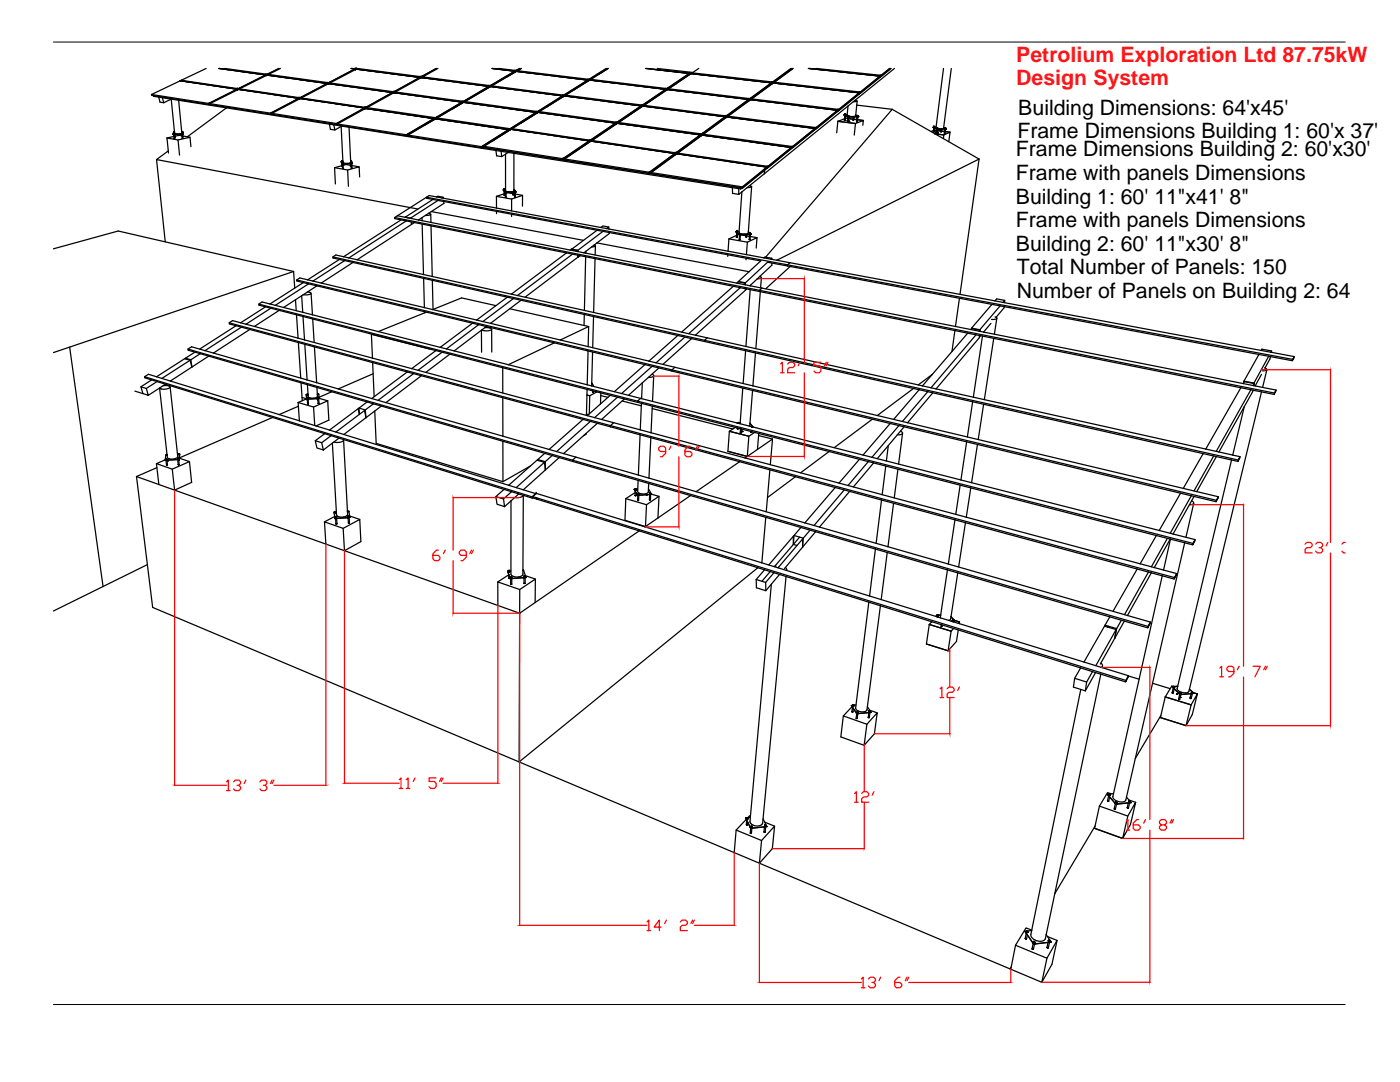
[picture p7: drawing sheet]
<svg xmlns="http://www.w3.org/2000/svg" width="279mm" height="216mm" viewBox="0 0 279 216" stroke-linecap="round" stroke-linejoin="round" font-family="sans-serif">
<defs><g id="words">
<g font-size="4.2" fill="#ff1418">
<text x="202.8" y="17.1">Design System</text>
<text x="202.8" y="12.3">Petrolium Exploration Ltd 87.75kW</text>
</g>
<g font-size="4.2">
<text x="203.2" y="22.9">Building Dimensions: 64'x45'</text>
<text x="203" y="27.5">Frame Dimensions Building 1: 60'x 37'</text>
<text x="202.7" y="31.2">Frame Dimensions Building 2: 60'x30'</text>
<text x="202.7" y="35.9">Frame with panels Dimensions</text>
<text x="202.7" y="40.7">Building 1: 60' 11&quot;x41' 8&quot;</text>
<text x="202.7" y="45.4">Frame with panels Dimensions</text>
<text x="202.7" y="50.1">Building 2: 60' 11&quot;x30' 8&quot;</text>
<text x="202.9" y="54.7">Total Number of Panels: 150</text>
<text x="202.9" y="59.4">Number of Panels on Building 2: 64</text>
</g>
</g></defs>
<!-- layer: 0 -->
<g fill="none" stroke="#000" stroke-width=".25">
<path d="M30.2 18.9h.1M30.2 18.9l.1 .1 11.4 1.8M30.2 18.9l11.4 1.7M30.6 19.1l.1 .1 1 .2M31.7 19.4l.2 1 .8 .1-.3-1M31.7 19.4l.7 .1M32.4 19.5l1.8 .3M34.2 19.8l.6 6.6M34.2 19.8l-1.5 .7M34.2 19.8l1.5 .2M36 16.1l-5.8 2.8M36 16.1h.1"/>
<path d="M36 16.1l5.4 .8M36 16.1l11.3 1.7M36 16.1l4 .6M36 16.1l11.4 1.7M36.2 16h.1M36.2 16l11.3 1.7M36.2 16l-.2 .1M41.1 13.7l-4.9 2.3v.1M41.4 16.9l5.9 .9M42.1 17l5.2 .8M43.6 13.7l9.4 1.3M44.9 13.7l8.4 1.1"/>
<path d="M47.1 17.9h.1M47.1 17.9l-5.2 2.6M47.3 17.8l-5.3 2.7M47.3 17.8l-.2 .1M47.3 17.8h.1M47.3 17.8l.1 .1M47.4 17.9l-5.5 2.8M47.4 17.8h.1M47.4 17.8v.1zM47.4 17.9h.1M47.5 17.9h-.1M47.5 17.7l.1 .1"/>
<path d="M47.6 17.8v.1M47.6 17.9h-.1M47.6 17.8h.1M47.6 17.8l12 1.8M47.6 17.8l12.1 1.8M47.6 17.8l4.3 .7M47.8 17.7h.1M47.8 17.7l12 1.8M47.8 17.8h-.1M47.8 17.8h.1M47.8 17.8l11.9 1.8v.2M47.8 17.8h-.2"/>
<path d="M47.8 14.2l5.2 .8M47.9 17.5h.1M47.9 17.5l-.4 .2M52.8 15.1h.1M52.8 15.1l-4.9 2.4M53 15l-5.1 2.5M53 15l-.2 .1M53 15h.1M53.1 14.9v.2M53.1 14.9h.1M53.1 14.9l-9.4-1.2 9.4 1.2v.2M53.1 15.1l-5.3 2.7"/>
<path d="M53.1 15h.2M53.1 15.1h.1M53.3 15l-.2 .1M53.3 15h.1M53.3 15l12 1.7M53.3 14.8v.1M53.3 14.9h.1M53.3 15l4.3 .6M53.3 14.9v.1M53.3 15h.2M53.5 15l11.9 1.6M53.5 15h.1"/>
<path d="M53.6 14.9h.1M53.6 14.9v.1M53.6 14.9l-.2 .1M53.6 14.9l-.1 .1M53.6 15h.1M53.6 14.7h.1M54.1 18.8l5.5 .8M55.6 13.7l-2.3 1.1M55.7 13.7l-2.4 1.2M56 13.7l-2.4 1.2 12 1.6M59.4 19.7h.1M59.4 19.7l-5.1 2.7"/>
<path d="M59.6 19.7l-5.3 2.7M59.6 19.7h-.2M59.6 19.6h.1M59.6 19.6v.1M59.7 19.6h.1M59.7 19.6h-.1M59.7 19.6v.2M59.7 19.8h.1M59.7 19.8l-5.4 2.8M59.7 19.7h.2M59.8 15.9l5.5 .8M59.8 19.5l.1 .1"/>
<path d="M59.9 19.6h.1M59.9 19.7l-.2 .1M59.9 19.6v.1M59.9 19.7h.1M59.9 19.7l12.8 1.9M59.9 19.7l12.9 1.8M59.9 19.7l4.6 .6M60 19.6v.1M60.1 19.6h.1M60.1 19.6v.1M60.1 19.6l12.8 1.8M60.1 19.6h-.1"/>
<path d="M60.1 19.7h-.1M60.1 19.7l12.7 1.8v.2M60.2 19.3h.1M60.2 19.3l-.4 .2M60.2 19.3l-.3 .3M65.1 16.8h.1M65.1 16.8l-4.9 2.5M65.2 16.7l-5 2.6M65.2 16.7l-.1 .1M65.3 16.7h-.1M65.3 16.7h.1M65.3 16.7l.1 .1"/>
<path d="M65.4 16.6h.1M65.4 16.6v.1M65.4 16.6v.2M65.4 16.8l-5.3 2.8M65.4 16.7l13 1.7M65.4 16.8h.1M65.4 16.7v.1M65.4 16.8h-.1M65.6 16.7h.1M65.6 16.7l-.2 .1M65.6 16.7l12.7 1.8M65.6 16.6h.1"/>
<path d="M65.6 16.6v.1M65.6 16.7h.3M65.6 16.7l12.8 1.8v.1v-.1M65.8 16.7h.1M65.8 16.6h.1M65.8 16.6l12.8 1.7M65.8 16.6l.1 .1M65.8 16.6l-.1 .1M65.9 16.6l-.2 .1M65.9 16.4h.1M65.9 16.4l-.3 .2M70.1 13.7h.8z"/>
<path d="M70.2 13.7h.7M70.3 13.7h.6M70.6 13.9h.1M70.6 13.9l-4.7 2.5M70.8 13.8l-4.9 2.6M70.8 13.8l-.2 .1M70.8 13.8h.1M70.9 13.7v.2M70.9 13.9h.1M70.9 13.7h.1M70.9 13.9l-5.1 2.7M70.9 13.8h.2"/>
<path d="M71.1 13.8l-.2 .1M71.1 13.8h.1M71.1 13.7h.1M71.1 13.7v.1M71.1 13.8l12.7 1.7M71.1 13.8l12.7 1.6M71.1 13.8l4.5 .6M71.2 13.8h.2M71.4 13.7h.1M71.4 13.7l-.2 .1M71.4 13.7v.1M71.4 13.7l-.1 .1h.1"/>
<path d="M71.4 13.7l12.6 1.6M71.4 13.8l12.4 1.6M72.5 17.7l5.8 .8M77.9 14.7l5.9 .8M78.1 18.6h.1M78.3 18.5l-5 2.8M78.3 18.5h.1M78.4 18.5h.1M78.4 18.4v.2M78.4 18.4h.1M78.4 18.5h.2M78.4 18.6h.1"/>
<path d="M78.4 18.6l-5.2 2.9M78.6 18.3v.1M78.6 18.4h.1M78.6 18.4v.1M78.6 18.5h.1M78.6 18.5l-.2 .1M78.6 18.5l13.6 1.9M78.6 18.5l4.9 .7M78.7 18.5h.2M78.9 18.2h.1M78.9 18.2l-.3 .1M78.9 18.4l-.3 .1"/>
<path d="M78.9 18.4l13.6 1.8M78.9 18.4v.1M78.9 18.4h.1M78.9 18.4l-.1 .1 13.5 1.9M78.9 18.5h.1M79 18.2l-.4 .2M83.5 15.6h.1M83.5 15.6l-4.6 2.6M83.7 15.5l-4.7 2.7M83.7 15.5l-.2 .1M83.8 15.5h-.1M83.8 15.5h.1"/>
<path d="M83.8 15.4h.1M83.8 15.4v.1M83.8 15.4v.2M83.8 15.6h.1M83.8 15.4l.1 .2M83.8 15.5h.3M83.9 15.6h.1M83.9 15.6l-5 2.8M84 15.3v.1M84 15.4h.1M84.1 15.4h.1M84.1 15.4v.1"/>
<path d="M84.1 15.5l-.2 .1M84.1 15.5h.1M84.1 15.5l13.5 1.7M84.1 15.5l4.8 .6M84.1 15.5h.3M84.3 15.2h.1M84.3 15.3h.1M84.3 15.3l-.2 .2M84.3 15.3l.1 .2M84.3 15.4l-.1 .1M84.4 15.5h.1M84.4 15.5l13.2 1.7v.2"/>
<path d="M86 19.5l6.2 .9M87 13.7l-3 1.6M87.1 13.7l-3.1 1.7M87.4 13.7l-3.1 1.6 13.5 1.8M91.3 16.4l6.3 .8M97.3 17.4h.1M97.5 17.3l-4.7 2.8M97.5 17.3l-4.8 2.8M97.6 17.2l-.1 .1M97.6 17.2l.3 .1M97.6 17.2h.1M97.6 17.2v.2"/>
<path d="M97.6 17.4l-1.6 1M97.6 17.4h.1M97.6 17.4l-5.1 3M97.6 17.3h.2M97.8 17.1h.1M97.8 17.1v.1M97.8 17.2h.1M97.8 17.2v.1M97.8 17.3l-5 3M97.9 17.3h.1M97.9 17.3h-.1M97.9 17.3l14.4 1.8"/>
<path d="M97.9 17.3l5.1 .6M97.9 17.2v.1M97.9 17.2h.1M98 17.2l14.3 1.9M98.1 16.9v.1M98.1 16.9l-.3 .2M98.1 17.1h.1M98.1 17.1v.2M98.1 17.1l14.4 1.9M98.1 17.2h-.1M98.1 17l-.3 .1M98.2 13.7l4.6 .5z"/>
<path d="M98.3 13.7l4.5 .5M99.6 13.7l3.4 .4M102.5 14.4h.1M102.7 14.2l-4.6 2.8M102.7 14.2l-4.6 2.7M102.7 14.2h.1M102.8 14.2v.2M102.8 14.4h.1M102.8 14.4l-1.8 1.1M102.8 14.4l-5 2.9M102.8 14.2h.1M102.8 14.2l.2 .1"/>
<path d="M102.8 14.4l-4.7 2.7M103 14.1h.1M103 14.1v.1M103 14.2h.1M103 14.2v.1M103 14.3l-.2 .1M103 14.3h.1M103 14.3l6.8 .8M103.1 14.2l-.1 .1M103.1 14.2l14.2 1.8M103.1 14.2l5 .6M103.1 14.2h.1"/>
<path d="M103.2 13.9l.1 .1M103.3 14.1v.1M103.3 14.1h.1M103.3 14.1l-.2 .1M103.7 13.7l-.7 .4M103.8 13.7l-.8 .4M104 13.7l-1 .6M104.1 13.7l-.8 .4 14.2 1.7M105.6 18.3l6.7 .8M109.8 15.1l7.5 .9M110.7 15.2l6.6 .8M112 19.3h.1"/>
<path d="M112 19.3l-4.5 2.8M112.2 19.2l-4.6 2.9M112.2 19.2l-.2 .1M112.3 19.1l-.1 .1M112.3 19.1v.2M112.3 19.1h.1M112.3 19.3h.1M112.3 19.3l-3.2 2M112.3 19.3l-5 3.2M112.3 19.3l-4.7 3M112.5 19v.1M112.5 19.1v.1"/>
<path d="M112.5 19.2h.1M112.5 19.2l-.2 .1M112.5 19.2h-.2M112.6 19.1h.1M112.6 19.2h-.1M112.6 19.1l15.4 2M112.6 19.1l5.4 .7M112.7 19.1h.1M112.7 19.1h.2M112.7 19.1l15.3 2v.2M112.7 18.8l.1 .1M112.7 18.8l-.2 .2"/>
<path d="M112.8 18.9l-.3 .1M112.9 19h.1M112.9 19l15.3 2M112.9 19l-.2 .1M112.9 19v.1M112.9 19.1l15.1 2.1M117.1 16.1h.1M117.1 16.1l-4.4 2.7M117.2 16l-4.4 2.9M117.2 16l-.1 .1M117.3 16h-.1M117.3 16h.1"/>
<path d="M117.3 16v.2M117.3 16.2l-4.8 3M117.3 16.1h.1M117.3 16.2h.1M117.3 16.2l-2.8 1.8M117.3 16v.1M117.3 16l.1 .1M117.4 16.2l-4.5 2.8M117.5 15.8v.1M117.5 16.1l-.1 .1M117.5 15.9h.1M117.5 16v.1"/>
<path d="M117.5 15.9v.2M117.5 15.9v.1M117.5 16h-.2M117.5 16.1h.1M117.5 16h.1M117.7 16h.1M117.7 16l-.2 .1M117.7 16l7.2 .9M117.7 16l5.3 .6M117.7 16l15.2 1.8v.2M117.7 16h.2M117.7 15.7h.1"/>
<path d="M117.8 15.7l-.3 .2M117.9 15.8h.1M117.9 15.8l15.2 1.9M117.9 15.9l-.2 .1M117.9 16l15 1.9M119.1 14.8l1.9-1.1-3.2 2M119.1 14.8l-1.6 1M119.1 14.8h.1M119.5 14.9l1.8-1.2-3.8 2.3M121.4 13.7l-3.5 2.1v.2M124.9 16.9l8 .9M125.8 17l7.1 .8"/>
<path d="M128.8 13.7l.9 .1M128.9 13.7l8.7 .9M129.7 13.8l7.9 .9M130.5 13.9l7.1 .8M131.2 13.7l7.1 .8M132.6 18h.1M132.6 18l-4.2 2.9M132.8 17.9l-.2 .1M132.8 18.1h.1M132.9 17.8l-.1 .1M132.9 17.8v.2M132.9 17.8h.1"/>
<path d="M132.9 18l-4.7 3.2M132.9 18l-4.2 2.9M132.9 17.9v.1M132.9 17.9h.2M132.9 18.1l-4.2 2.8M133.1 17.7h.1M133.1 17.8v.1M133.1 17.7v.1M133.1 17.9h.1M133.2 17.9l16.2 2M133.2 17.9h.1M133.2 17.9l16.2 1.9"/>
<path d="M133.2 17.9l5.7 .7M133.2 17.9l-.3 .2M133.2 17.6h.1M133.3 17.8l16.2 2M133.3 17.8v.1M133.3 17.6l-.2 .1M133.4 17.7l16.2 2M133.4 17.7h.1M133.4 17.7v.2M133.6 17.6h.1M133.6 17.6l-.2 .1M134.6 16.7l-1.5 1"/>
<path d="M134.6 16.7h.1M134.9 16.7h.1M134.9 16.7l-1.8 1.2M137.3 14.9h.1M137.3 14.9l-4 2.7M137.3 14.8l-2.7 1.9M137.3 14.8h.1M137.5 14.7l-.2 .2M137.5 14.7l-.2 .1M137.5 14.9h.1M137.6 14.7h-.1M137.6 14.7h.1"/>
<path d="M137.6 14.6v.1M137.6 14.6v.2M137.6 14.8h.1M137.6 14.8l-4.5 3.1v-.2M137.6 14.8l-2.7 1.9M137.6 14.6h.1M137.6 14.7h.3M137.6 14.9l-4 2.7M137.9 14.7l-.3 .2M137.9 14.7h.1M137.9 14.7l7.7 .9M137.9 14.7l16.1 1.8"/>
<path d="M137.9 14.7l5.6 .6M138 14.7l16 1.8M138.1 14.5h.1M138.2 14.7l-.1-.2 16.1 1.9M139.5 13.7l-1.4 .8M141.9 18.9l7.5 1M145.6 15.6l8.4 .9M146.5 15.7l7.5 .8M149.4 19.9l-.2 .1M149.4 19.9l-4.3 3.1M149.4 19.9h.1M149.4 19.8h.1"/>
<path d="M149.4 19.8v.2M149.5 19.9h.1M149.5 19.8v.2v-.1M149.5 19.8h.1M149.5 19.8v.1M149.6 19.7h.1M149.6 19.8l.1 .1M149.6 19.7v.2M149.6 19.7v.1M149.7 19.9h.1M149.8 19.9l-4.3 3.2M149.8 19.9h.1"/>
<path d="M149.8 19.6h.1M149.8 19.9l17.4 2.1M149.8 19.9l6.1 .7M149.9 19.6l-.3 .1M150 19.7h.1M150 19.7l17.4 2.1M150 19.7v.2M150.1 19.6h.1M150.1 19.6l-.4 .3M150.2 19.6l-.2 .1M151.1 18.6h.1M151.1 18.6l-1.2 1"/>
<path d="M151.4 18.7h.1M151.4 18.7l-1.3 .9M153.7 16.7l-4.1 3M153.7 16.7h.1M153.7 16.7l-2.6 1.9M153.9 16.6l-.2 .1M153.9 16.8h.2M154 16.5l-.1 .1M154 16.5h.1M154 16.7l-4.4 3.2M154 16.5v.2M154 16.7l-2.6 2"/>
<path d="M154 16.5l.2 .1M154.1 16.8l-3.9 2.8M154.2 16.4v.2M154.2 16.6l4-2.9-4 2.9M154.2 16.6h.1M154.3 16.6l-.2 .2M154.3 16.3h.1M154.3 16.6h.1M154.3 16.6l17.2 1.9M154.3 16.6l6 .6M154.4 16.6l17.1 1.9M154.5 16.6v-.2l17.2 2"/>
<path d="M154.6 16.3h.1M157.9 13.7l-3.7 2.7M157.9 13.7l-3.7 2.7v.2M158.3 13.7l-3.8 2.7M161.3 13.7l5.5 .5M162.9 13.7l12.9 1.3M163.5 17.6l8 .9M164.6 14l-3.2-.3 14.3 1.5M166.8 14.2l8.8 1M171.3 18.7l-3.9 3.1M171.3 18.7h-.1M171.3 18.7h.1"/>
<path d="M171.4 18.6l-.1 .1M171.5 18.5l-.1 .1M171.5 18.5h.1M171.5 18.7l-4.1 3.4M171.5 18.7l-4.1 3.4v-.1M171.5 18.5v.2M171.5 18.5v.1M171.5 18.6v.1M171.6 18.6h-.1M171.7 18.5l-.2 .1M171.7 18.4v.1M171.7 18.4h.1"/>
<path d="M171.7 18.3v.1M175.4 15.4h.1M175.4 15.4l-3.7 3M175.4 15.4l-3.7 2.9M175.6 15.2l-.2 .2M175.6 15.2h.1M175.7 15.4h.1M175.7 15.4l-4 3.2v-.1M175.7 15.4l-4 3.2M175.7 15.2v.2M175.7 15.2h.1M175.7 15.2h-.1"/>
<path d="M175.7 15.3v.1M175.7 15.2v.1M175.8 15.2h-.1M175.8 15.2v.1l2-1.6-2 1.5M175.8 15l1.8-1.3-1.8 1.4M175.8 15v.2M175.9 15v.1M178.5 13.7l-25.9 21M188.3 13.7l-1.5 11.7M189.9 13.7l-1.6 11.8M33.3 27.5l2.2 .4 .3 3.1M33.3 27.5l.3 3.1"/>
<path d="M33.6 30.1l-2.4 1.7M34.5 26.8h.1M34.6 26.8h-.1M34.6 26.8h.1M34.6 26.5h.2M34.6 26.4v.4M34.6 26.4l.1 .1M34.6 26.7l.1 .1M34.7 26.8h.1M34.7 26.8v.8M34.7 26.7h.1M34.7 26.8h-.2"/>
<path d="M34.7 27.2l-1.4 .3M34.7 26.5h.1M34.7 26.4h.1M34.7 26.4v.1M34.7 27.7h.1M34.7 27.6v.1M34.8 27.7h.1M34.8 26.8h-.1M34.8 26.8h-.2M34.8 26.7v.1M34.8 26.8h.1M34.8 26.8v.5"/>
<path d="M34.8 26.4h-.1M34.8 26.4h.1M34.8 26.5h.1M34.8 27.3l.1 .3M34.9 27.6l-.1 .1M34.9 27.6h.1M34.9 26.8h-.1M34.9 26.8v.5M34.9 27.3h-.1M34.9 27.3h.1M35.5 27.9l2.4-.5 .2 1.9M35.7 20l.6 6.6-.5 .1a.76 .76 0 0 1-1-.2"/>
<path d="M35.7 20l9.5 1.5M36.3 26.7h.1M36.3 26.8v.3M36.3 26.4h.1M36.3 27.1l.1 .5M36.3 27.1l-.6-.1-.8 .2M36.3 26.8h.1M36.3 26.8h-1.4M36.3 26.8h-1.6M36.4 27.6h.1M36.4 26.4h.1M36.4 26.7h-.1"/>
<path d="M36.4 26.7l.1 .1M36.4 26.7h.1M36.4 26.4h-.1M36.4 26.8l.1 .8M36.5 26.8v.5M36.5 27.6h-.1M36.5 27.6h.1M36.5 27.3h.1M36.5 26.8h-.1M36.5 26.7l-.2 .1M36.5 27.1l1.4 .3M36.5 26.7v.1"/>
<path d="M36.5 26.7h-.2M36.5 26.4v.3M36.6 26.4l-.1 .3M36.6 26.4h-.1M36.6 26.4h-.3M41.6 20.7h.1M41.6 20.7l.1 .2 .2-.1M41.6 20.7l.1 .1M41.7 20.8h.1M41.8 20.8h.1M41.9 20.7h.1M41.9 20.7l12.1 1.9"/>
<path d="M41.9 20.7v.1M41.9 20.7l-.2 .1M41.9 20.8l12.1 2M41.9 20.5l-.3 .2M41.9 20.5h.1M42 20.5l-.4 .2M45.2 21.5l21.4 3.4M45.2 21.5l-7.8 5.8M54 22.6h.1M54 22.6v.1M54 22.7h.1M54 22.7v.1l.3-.1"/>
<path d="M54.1 22.8h.2M54.3 22.6h.1M54.3 22.6v.2M54.3 22.6l12.8 2M54.3 22.6l-.3 .2M54.3 22.4h.1M54.3 22.4l-.3 .2M54.3 22.8h.1M54.3 22.8l12.9 2M65.7 24.8l.2 1 .9 .1-.2-1M66.6 24.9l3.1 .5M66.8 33.5l.1 3.2"/>
<path d="M66.8 33.5l2.6 .4 .1 3.3M66.9 20.7l5.8 .9M67.1 24.6l.1 .1M67.1 24.7h.1M67.2 24.7v.2l.2-.1M67.2 24.7v.1M67.2 24.8h.1M67.3 24.8h.1M67.3 24.7h.1M67.3 24.7l13.8 2.2M67.3 24.7l-.1 .1M67.4 24.8l13.7 2.3"/>
<path d="M67.4 24.5l-.3 .1M67.4 24.5h.1M67.5 24.5l-.4 .2M68.1 25.2l.3 7a.62 .62 0 0 0 1 .4 .39 .39 0 0 0 .4 0 .39 .39 0 0 0 .2-.4l-.3-6.8M68.1 32.3h.1M68.1 32.3l.1 .4M68.2 25.2l-1.4 .7M68.2 32.7h.1M68.2 32.2v.1M68.2 32.3h.1M68.2 32.2l-.1 .1M68.2 32.3h-.1"/>
<path d="M68.2 32.7h.2M68.2 32.2h.1M68.2 32.2l.1 .1M68.3 32.7v.5M68.3 32.7h.1M68.3 32.3h.1M68.3 33.1l-1.5 .4M68.3 33.2h.1M68.3 32.2h.1M68.3 32.6h.1M68.3 32.6v.1M68.3 32.7l.1 .9"/>
<path d="M68.3 32.6l.1 .1M68.4 32.7h.1M68.4 32.7h-.2M68.4 33.6h.1M68.4 32.3h.1M68.4 32.3h-.1M68.4 32.2h-.1M68.4 32.2h-.2M68.4 32.2h.1M68.4 32.2v.1M68.4 32.6l.1 .1M68.4 32.6h.1"/>
<path d="M68.4 32.3h-.2M68.4 32.7h-.1M68.5 32.6v.1M68.5 32.6h-.1M68.5 32.6h.1M68.5 32.7h-.1M68.5 32.7v.3M68.5 33v.6M68.5 33.6h.1M69.4 33.9l2.3-.6 .1 2M69.7 25.4l29.3 4.6M69.9 32.7h-1.4"/>
<path d="M69.9 32.7v.5M69.9 33l-.8-.2-.6 .2M69.9 33.2h.2M69.9 33.2h.1M70 33.2h.1M70 32.2h.1M70 32.2h.2M70.1 33.2h-.1M70.1 32.6h.1M70.1 32.7v.8M70.1 32.6h.2M70.1 32.5h.1"/>
<path d="M70.1 33.5h.1M70.1 32.6l-1.7 .1M70.1 32.6v.1M70.1 32.7h-.2M70.2 32.6h.1M70.2 32.6l.1 .1h-.2M70.2 32.6h-.1M70.2 32.2l.1 .4M70.2 32.5h.1M70.2 32.5v.1M70.2 32.7v.8M70.2 33l1.5 .3"/>
<path d="M70.2 33.5h.1M70.2 33.5h-.1M70.3 32.6h-.2M72.5 21.7h.1M72.5 21.7l-5 2.8M72.5 21.7l-5.1 2.8M72.7 21.6l-.2 .1M72.7 21.6h.1M72.8 21.5v.2M72.8 21.5h.1M72.8 21.7h.1M72.8 21.7l-5.4 3.1"/>
<path d="M72.8 21.6h.2M72.9 21.7h-.1M72.9 21.6v.1M72.9 21.4v.1M72.9 21.6l13.7 2.1M72.9 21.5h.1M73 21.5h.1M73 21.5v.1M73 21.6h-.1M73 21.6h.1M73 21.6l13.7 2M73 21.6l13.6 2.1"/>
<path d="M73.1 21.6h.2M73.2 21.5l-.2 .1M73.2 21.5h.1M73.2 21.5l13.7 2M73.2 21.5l.1 .1M73.3 21.5l-.2 .1M73.3 21.3h.1M73.3 21.3l-.4 .1M73.3 21.6h-.3M73.3 21.3l-.4 .2M81.1 26.9v.1M81.1 27h.1"/>
<path d="M81.1 27v.1M81.3 27l.1 .1M81.4 27h.1M81.4 27l-.3 .1v-.1M81.4 27l15 2.3M81.4 26.7h.1M81.4 26.7l-.3 .2M81.5 26.7l-.4 .3M86.4 23.8h.1M86.4 23.8l-5 2.9M86.4 39.8l12.7 2.4M86.4 39.8l-5.5 3.5"/>
<path d="M86.4 39.8l-1.3-.2v-.2l172.9 32.3M86.5 23.7l-5 3M86.5 23.7l-.1 .1M86.6 23.7h-.1M86.6 23.7h.1M86.6 23.7v.2M86.6 23.7l.1 .2M86.6 23.9l-5.5 3.2M86.6 23.8h.1M86.7 23.9l-2 1.1M86.7 23.6l.2 .1M86.7 23.6l-.1 .2"/>
<path d="M86.7 23.6h.1M86.7 23.6v.2M86.7 23.8h.1M86.8 23.8l-5.4 3.2v.1M86.9 23.5h.1M86.9 23.7l-.1 .1M86.9 23.5v.1M86.9 23.7l14.6 2.2M86.9 23.6h.1M86.9 23.6v.1M86.9 23.7h.1M86.9 23.7l5.2 .8"/>
<path d="M87 23.7h.1M87 23.7h.2M87.1 23.7h.1M87.2 39.3l.2-.1 1 .2v.1M87.2 23.3h.1M87.2 23.3l-.3 .2M87.2 23.5h.1M87.2 23.6l-.2 .1M87.2 23.5l14.6 2.2M87.2 23.5v.2M87.2 23.7h.1M87.2 23.7l14.4 2.1"/>
<path d="M87.3 23.3l-.4 .2M87.4 40l-5.5 3.6M88.2 39.5h.2M88.2 39.5l-2.6-.5-6.8 4.4M88.4 39.4l-.2 .1M88.4 39.5l10.7 2M92 20.5h.1M92 20.5l-4.8 2.8M92.1 20.4l-4.8 2.9M92.1 20.4l-.1 .1M92.2 20.4h.1M92.2 20.4h-.1"/>
<path d="M92.2 20.4l.1 .2M92.2 20.5h.1M92.3 20.6l-2 1.1M92.3 20.6l-5.4 3.1M92.3 20.4v.1M92.3 20.4l-.1 .1M92.3 20.4h.1M92.3 20.4h.2M92.3 20.5h.1M92.3 20.5l-5.1 3M92.5 20.2v.2M92.5 20.3v.1"/>
<path d="M92.5 20.3h.1M92.5 20.4h.1M92.5 20.4l-.2 .1M92.5 20.4l6.9 1M92.5 20.4l14.5 2M92.5 20.4l5.2 .7M92.6 20.4h.2M92.6 20.4h.1M92.7 20.1h.1M92.7 20.1l-.2 .1M92.8 20.3v.1M92.8 20.3h.1"/>
<path d="M92.8 20.3l-.2 .1h.2M92.8 20.3l14.5 2M92.8 20.1l-.3 .2M92.8 20.4l14.2 2v.2M94.8 24.9l6.7 1M96.1 29.3h.1M96.1 29.3l.1 .2M96.2 29.5v.1M96.3 29.4l51.5 8.1M96.4 29l-.3 .3M96.4 29l.1 .1M96.5 29.1l-.4 .2"/>
<path d="M96.6 29.2h.1M96.6 29.2v.2l15.7 2.5M96.6 29.2l15.7 2.5M96.6 29.2l-.4 .3M98.4 28.1l-1.8 1.1M99 30l1 .2M99 30l.1 1.1 1 .1-.1-1M99.1 39.2v2.3M99.1 39.2l3 .5M99.4 21.4l7.6 1M100 30.2l46.2 7.2M100.3 21.5l6.7 .9"/>
<path d="M100.5 37.9l.2 .5M100.5 37.9l.3 .4M100.5 37.9h.1M100.6 37.9h-.1M100.6 37.9h.1M100.6 38.7l-1.5 .5M100.6 37.8h.1M100.6 38.1v.8M100.6 37.8v.1M100.6 38.9h.1M100.7 37.9h.1M100.7 37.8h.1"/>
<path d="M100.7 38.9h.1M100.7 37.8v.1M100.7 38.9h-.1M100.7 38.4v.5M100.8 38.4h.1M100.8 38.3v.1M100.8 38.3h.2M100.8 38.4h.2M100.8 38.4v.9M100.8 38.3h.1M100.8 39.3h.1M100.8 38.6h-.1"/>
<path d="M100.9 38.3h.1M100.9 39.3h.1M100.9 30.8v7.3l.6 .2a.67 .67 0 0 0 1.1-.5M100.9 37.9h-.2M100.9 38.4h.1M100.9 38.4h-.1M101 38.3h-.1M101 38.4h.1M101 38.3h.1M101 38.4h-.2M101 39.3h.1M101 38.5h.3l1 .1"/>
<path d="M101 38.4v.9M101.3 26h.1M101.3 26l-4.9 3M101.4 30.4l-1.3 .8M101.4 25.9l-4.9 3.2M101.4 25.9l-.1 .1M101.5 25.9h-.1M101.5 25.9h.1M101.5 25.9v.2M101.5 26.1l-3.1 2M101.5 26.1l-5.4 3.4-14.7-2.4M101.6 25.8v.2"/>
<path d="M101.6 25.8l-.1 .2M101.6 25.8l.2 .1M101.6 26h-.1M101.6 26h.1M101.7 26l-3.3 2.1M101.8 25.7h.1M101.8 25.7v.1M101.8 25.8h.1M101.8 25.8v.1M101.8 25.9l-.1 .1M102 25.8h.1M102 25.8l-.2 .1"/>
<path d="M102 25.8l15.6 2.3M102 25.8l5.6 .8M102 25.8l15.6 2.3v.2M102 25.8h.2M102.1 25.5h.1M102.1 25.5l-.3 .2M102.1 39.7l2.2-.7v2.1M102.1 39.7v2.4M102.2 25.7l15.6 2.3M102.2 25.7l-.2 .1M102.2 25.7v.1M102.2 25.7h.1"/>
<path d="M102.2 25.7l-.1 .1M102.2 25.8l15.4 2.3 .1 .2M102.3 38.8h.1M102.4 38.8h.1M102.5 38.8v.1M102.5 38.4v.4M102.5 38.4h-.2v.4M102.5 38.7h.2M102.6 37.8h.1M102.6 30.6v7.2M102.7 37.8l.3 .5M102.7 38.3h.1"/>
<path d="M102.7 39.3h.1M102.7 38.5h.1M102.7 38.3v.2M102.7 38.5v.8M102.7 38.2v.1M102.7 38.2h.1M102.8 38.3h.1M102.8 38.3l-.3 .1M102.8 38.3l-1.8 .1M102.8 38.2h.1M102.8 39.3h.1M102.8 38.3h.2"/>
<path d="M102.9 38.3h.1M102.9 38.3l-.1 1M102.9 38.2v.1M102.9 38.2l-.1 .1M102.9 38.7l1.4 .3M103 38.3h-.2M103 38.3h-.3M103 38.3h.1M104 24.6l-1.8 1.1M106.8 22.6h.1M106.8 22.6l-4.7 2.9M106.9 22.5l-4.8 3"/>
<path d="M106.9 22.5l-.1 .1M107 22.4l-.1 .1M107 22.4h.1M107 22.4v.2M107 22.6l-5.2 3.3M107 22.6h.1M107 22.6l-3 2M107 22.4l.3 .1M107.1 22.6l-3.1 2M107.3 22.3h.1M107.3 22.3v.1M107.3 22.5h.1"/>
<path d="M107.3 22.4h.1M107.3 22.4v.1M107.3 22.5l-.2 .1M107.4 22.4h.1M107.4 22.4l-.1 .1M107.4 22.4l15.4 2.2M107.4 22.4l5.5 .8M107.4 22.4h.3M107.4 22.4l15.5 2.2v.2M107.5 22.1h.1M107.5 22.1l-.2 .2M107.6 22.1l-.3 .2"/>
<path d="M107.6 22.3l15.5 2.1M107.6 22.3l.1 .1M107.6 22.3h.1M107.6 22.3l-.1 .1M107.7 22.4l15.2 2.2M110.4 27.1l7.2 1M112.3 31.7h.1M112.3 31.7v.2M112.5 31.5l.1 .1M112.5 31.5l-.2 .2M112.7 31.7v.2l16.9 2.7M112.7 31.7h.1"/>
<path d="M112.7 31.7l16.9 2.7M112.8 31.6l-.5 .3v-.1M112.8 31.6h.1M112.9 31.6l-.2 .1M115.7 23.6l7.1 1M117.3 28.3h.1M117.3 28.3l-5 3.4M117.4 28.3l-4.9 3.2M117.4 28.3h.1M117.5 28.2l-.2 .1M117.5 28.2l-.1 .1M117.6 28.4h.1"/>
<path d="M117.6 28.1l-.1 .1M117.6 28.1v.2M117.6 28.1h.1M117.6 28.3l-4.8 3.3M117.6 28.3l-5.3 3.6M117.6 28.1l.1 .2M117.7 28.2h.1M117.7 28.4l-4.8 3.2M117.8 28v.1M117.8 28.1l.1 .1M117.8 28v.2M117.8 28.2h.1"/>
<path d="M117.9 28.2h.1M117.9 28.2l8 1.1M118 28.2l-.3 .2M118 28.2h.1M118 28.2l16.7 2.4M118 28.2l5.9 .8M118 28.1l16.7 2.5M118 27.8h.1M118 28.1v.1M118 27.8l-.2 .2M118.1 27.8l-.3 .2M118.1 28h.1"/>
<path d="M118.1 28l16.8 2.5M118.1 28l.1 .2M118.3 27.9h.1M118.3 27.9l-.4 .3M120.9 20.2l7.4 1M122.6 24.7h.1M122.6 24.7l-4.5 3.1M122.6 24.7l-4.6 3.1M122.8 24.6l-.2 .1M122.8 24.6h.1M122.9 24.8h.1M122.9 24.6h.1"/>
<path d="M122.9 24.6h-.1M122.9 24.6v.2M122.9 24.8l-5.1 3.4M122.9 24.8l-4.6 3.1M122.9 24.5v.2M122.9 24.6h.2M122.9 24.6v.1M123 24.8l-4.9 3.2M123.1 24.4v.1M123.1 24.5l.1 .1M123.1 24.5v.1M123.1 24.5h.1"/>
<path d="M123.2 24.6h.1M123.2 24.6l-.2 .2M123.2 24.6l16.6 2.3M123.2 24.6l5.9 .8M123.3 24.6l16.5 2.3M123.3 24.3h.1M123.3 24.3l-.2 .1M123.4 24.3l-.3 .2M123.5 24.4h.1M123.5 24.4v.2M123.5 24.4l16.5 2.3M123.6 24.3h.1"/>
<path d="M123.6 24.3l-.4 .3M123.6 24.3l-.1 .1M125.9 29.3l8.8 1.3M127 29.5l7.7 1.1M127.7 21.3h.1M127.7 21.3l-4.3 3M127.9 21.2l-.2 .1M127.9 21.2l-4.6 3.1M127.9 21.3l.1 .1M128 21.1l-.1 .1M128 21.1v.2M128 21.1h.1"/>
<path d="M128 21.3l-4.9 3.3M128 21.3l-4.4 3M128 21.2v.1M128 21.2h.2M128 21.4l-4.4 2.9M128.2 21v.1M128.2 21v.2M128.2 21.1l.1 .1M128.3 21.2h.1M128.3 21.2l-.3 .2M128.3 21.2l16.4 2.1M128.3 21.2l5.8 .7"/>
<path d="M128.4 21.1v.1M128.4 20.9l-.2 .1M128.4 21.1l16.4 2.2M128.4 20.9h.1M128.5 21l.1 .2M128.5 21h.1M128.5 21l16.4 2.1M128.7 20.9h.1M128.7 20.9l-.4 .3M128.7 20.9l-.2 .1M129.6 34.4h.1M129.6 34.5h.1"/>
<path d="M129.6 34.4v.1M129.6 34.4v.2M129.8 34.2h.1M129.8 34.2l-.2 .2M130 34.4h.1M130 34.4l18.2 2.9M130 34.4v.3l17.8 2.8M130.1 34.3l-.5 .3v-.1M130.1 34.3h.1M132.1 25.9l7.7 1M134.4 30.8h.1M134.4 30.8l-4.8 3.6"/>
<path d="M134.5 30.8l-4.7 3.4M134.5 30.8h.1M134.6 30.7l-.2 .1M134.6 30.7l-.1 .1M134.7 30.9h.1M134.7 30.6l-.1 .1M134.7 30.6h.1M134.7 30.6v.2M134.7 30.8l-5.1 3.8M134.7 30.8l-4.6 3.5M134.7 30.6v.2zM134.7 30.7h.2"/>
<path d="M134.8 30.9l-4.8 3.5M134.9 30.6h.1M134.9 30.6v.1M134.9 30.6l.1 .1M134.9 30.7h.1M135 30.7h.1M135 30.7l-.2 .2M135.1 30.7h-.1M135.1 30.7l8.5 1.3M135.1 30.7h.1M135.1 30.7l18 2.6M135.1 30.7l6.4 .9"/>
<path d="M135.1 30.3l-.2 .3M135.1 30.3h.1M135.2 30.3l-.3 .3M135.3 30.6h.1M135.3 30.6l17.9 2.6M135.3 30.6v.1M135.4 30.4h.1M135.4 30.4l-.4 .3M135.5 30.4l-.2 .2M137.1 22.3l7.6 1M139.5 27.1l-4.3 3.2M139.5 27.1h.1"/>
<path d="M139.5 27.1l-4.4 3.2M139.7 27l-.2 .1M139.8 26.9l-.1 .1M139.8 26.9h.1M139.8 26.9v.2M139.8 27.1h.1M139.8 27.1l-4.9 3.6M139.8 27.1l-4.4 3.3M139.8 26.9h.2M139.9 27.1l-4.4 3.3M140 26.8h.1M140 26.8v.1"/>
<path d="M140 26.8l.1 .2M140.1 27h.1M140.1 27l-.2 .1M140.1 27l8.5 1.1M140.2 27h.1M140.2 27l17.7 2.4M140.2 27l6.3 .8M140.2 27h-.1M140.2 26.9l17.8 2.5M140.2 26.9v.1M140.2 26.6l-.2 .2M140.2 26.6h.1"/>
<path d="M140.3 26.6l-.3 .2M140.4 26.8h.1M140.4 26.8l17.8 2.4M140.4 26.8v.2M140.5 26.6h.1M140.5 26.6l-.4 .4M140.6 26.6l-.2 .2M143.6 32l9.5 1.3M144.4 23.5h.1M144.5 23.5l-4.2 3.1M144.5 23.5l-4.3 3.1M144.5 23.5h.1"/>
<path d="M144.7 23.3l-.2 .2M144.7 23.5h.1M144.7 23.3h.1M144.7 23.3v.2M144.7 23.5l-4.7 3.4M144.7 23.5l-4.2 3.1M144.8 23.3v.2zM144.8 23.3h.1M144.8 32.1l8.3 1.3M144.8 23.5l-4.2 3.1M144.9 23.1v.1M144.9 23.3l.1 .1"/>
<path d="M144.9 23.3h.1M144.9 23.2h.1M144.9 23.2v.1M145 23.4h.1M145.1 23.4h.1M145.1 23.4l-.3 .1M145.1 23.4l17.5 2.2M145.1 23.3l17.6 2.3M145.1 23.3l6.2 .8M145.1 23h.1M145.1 23l-.2 .1M145.2 23l-.3 .2"/>
<path d="M145.3 23.2h.1M145.3 23.2l17.6 2.3M145.3 23.2v.1M145.4 23.1h.1M145.4 23.1l-.4 .3M145.5 23.1l-.2 .1M146.2 37.4v1.2l1.3 .2-.1-1.2M146.2 37.4l1.6 .3M147.8 37.5v.2M148.1 37.5l-.3 .2M148.2 37.3v.1M148.2 37.3v.2h-.4"/>
<path d="M148.3 37.2l-.1 .1M148.3 37.2v.1M148.3 37.3h-.1M148.6 28.1l9.3 1.3M149.1 37.4l-1.6 1.4M149.2 20h.1M149.2 20l-4 3M149.4 20.1h.1M149.4 20l-4.5 3.3M149.4 20l-4 3.1M149.6 37l.4 .3-.9 .1M149.7 28.3l8.2 1.1"/>
<path d="M150 37.3l-.7 9.2-.5 .2a1.51 1.51 0 0 1-1.3-.3l.6-8.1M152.5 33.8h.1M152.5 33.8l-4.2 3.5M152.5 33.8l-4.2 3.4M152.6 34v.7M152.6 34l-4.4 3.6v-.2M152.6 34.7l-3.5 2.7M152.6 33.9v.8M152.6 33.7h.1M152.6 33.7l-.1 .1M152.8 33.5l-.2 .2M152.9 33.5h-.1"/>
<path d="M152.9 33.5h.1M152.9 33.5l-.3 .2M153 33.4l-.2 .1M153 33.4l-.1 .1M153.1 33.3l-.1 .1M153.1 33.3v.3M153.1 33.6l-.5 .4M153.1 33.3h.1M153.1 33.6l-4.9 3.9M153.1 33.4h.1M153.1 33.4v.1zM153.1 33.3v.1"/>
<path d="M153.2 33.4h-.1M153.2 33.2v.1M153.2 33.3v.1M153.2 33.3h.1M153.4 33.1h.1M153.4 33.1l-.2 .2M154.5 24.6l8.1 1M157.7 29.6l-4.5 3.6M157.7 29.6h.1M157.9 29.5l-4.5 3.6M157.9 29.5l-.2 .1M157.9 29.5h.1"/>
<path d="M157.9 29.4v.1M157.9 29.4h.1M157.9 29.6l-4.7 3.8M157.9 29.6h.1M157.9 29.6l-4.7 3.9v-.2M157.9 29.4v.2M158 29.4v.1M158 29.4l-.1 .2M158 29.4h.1M158 29.5v.1M158.1 29.5h-.1M158.2 29.4h-.2"/>
<path d="M158.2 29.2v.2M158.3 29.2l-.1 .1M158.3 29.2h.1M158.3 29.2h-.1M159.1 21l8.1 1M162.4 25.8h.1M162.4 25.8l-4.1 3.4M162.6 25.7l-.2 .1M162.6 25.7h.1M162.6 25.6v.1M162.6 25.6h.1M162.7 25.8l-4.5 3.7"/>
<path d="M162.7 25.6v.2M162.7 25.8l-4.5 3.7v-.1M162.7 25.6h.1M162.7 25.6v.1M162.8 25.7h-.1M162.9 25.5v.1M162.9 25.5h.1M162.9 25.6l-.2 .1M163 25.4h.1M163 25.4l-.1 .1M166.9 22.2l-3.9 3.2M167 22.2h.1"/>
<path d="M167.1 22l-4.1 3.4M167.1 22l-.1 .2M167.2 22h-.1M167.2 22h.1M167.2 22.2l-4.3 3.5M167.2 22.2h.1M167.2 22.2l-4.3 3.5v-.1M167.2 22v.2M167.2 22v.1M167.2 22.1v.1M167.2 24.2l3.5 .4 1.6-.6-.1 1M167.2 24.2l3.5 .4-.2 2.4"/>
<path d="M167.2 24.2l-.2 2.3M167.3 22l-.1 .1M167.4 21.8v.2M167.4 21.9h.1M167.4 22h-.2M167.4 21.8h.1M167.4 21.8v.1M168.4 22.9l.1 .1M168.4 22.9h.2M168.5 23h.1M168.5 23l.7 .3M168.5 24h.1"/>
<path d="M168.5 23.7l-1.3 .5M168.5 22.9v.1M168.6 23l.1 .1M168.6 23l-.1 1M168.6 22.9h.1M168.6 22.9v.1M168.6 22.9h-.2M168.6 23h.1M168.7 24h-.1M168.7 24h.1M168.7 23.6l.5 .1M168.7 22.9h-.1"/>
<path d="M168.7 23.1v.1M168.7 22.9h.1M168.7 23.2h.1M168.7 23.2v.8M168.7 23h.1M168.7 23.1l.5 .2M168.8 22.9l-.3 .1M168.8 22.9h.1M168.8 22.9l-.1 .1M169.1 22.9h-.3M169.1 22.9v.2l.2 .1M169.1 24.1h.1"/>
<path d="M169.1 24h.1M169.1 24.3h.1M169.2 23.3l.2 .1M169.2 24.1l-.1 .2M169.2 24v.1M169.2 24h-.1M169.2 24.3h.1M169.2 23.3h.1M169.2 23.4v.6M169.2 23.3v.1M169.2 23.3h.2M169.2 23.2h.1"/>
<path d="M169.2 23.2v.1M169.2 21.2l-.1 1.7M169.3 23.2h.1M169.3 24.3h-.1M169.3 23.3h.1M169.3 24.3h.1M169.3 23.2v.1M169.3 23.3h-.1M169.4 23.7l.8 .1M169.4 23.3h.1M169.4 23.4l-.1 .9M169.4 23.2h-.2"/>
<path d="M169.4 23.2h.1M169.4 23.2v.1M169.4 24.2h.2M169.4 23.3h-.2M169.4 23.3v.1M169.4 24.2h.1M169.5 24.2h.1M169.5 24.2h-.1M169.6 24.2h.1M170.2 23.9h.1M170.2 23.9h.2M170.3 23.9h.1"/>
<path d="M170.3 23.3l-.9 .1M170.3 23.3h.1M170.3 23.3l-.1 .6M170.3 23.4h.1M170.3 23.4l.1-.1v.6M170.4 23.3l-.1 .1M170.4 23.9h.1M170.4 23.8l.6 .1M170.6 20l.5 .2-.8 .1M170.8 23l.5 .2M170.8 23a.87 .87 0 0 1-1.1 .2h-.4M170.9 24.3h.1"/>
<path d="M171 24.3h.1M171 21l7.1 .8M171 23.5l-.1 .8M171 23.5h.1M171 23.3v.2M171.1 23.2h.1M171.1 23.3h.1M171.1 20.2l-.3 2.8M171.1 24.3h.1M171.1 23.9l1.2 .1M171.2 23.3h.1M171.2 23.3h-.8"/>
<path d="M171.2 23.3h-1.8M171.2 23.3h.2M171.2 23.2v.1M171.2 23.2h.1M171.2 23.3l-.1 1M171.3 23.2h-.1M171.3 23.2l.1 .1M171.4 23.3h-.2M171.4 23.3h.1M178.1 21.8l8.5 4.9M178.1 21.8l-25.3 29.5M186.2 25.4h.1"/>
<path d="M186.2 25.4h.2M186.3 26.3h.1M186.3 25.4l.1 .1M186.3 25.4h.1M186.3 26l-.5 .3M186.3 25.4l.6 .3M186.4 25.4h-.1M186.4 25.5l-.1 .8M186.4 25.5h.1M186.4 25.4h-.2M186.4 25.4h.1M186.4 26.3h.1"/>
<path d="M186.4 26h.6M186.5 25.5l.4 .3M186.5 25.5l-.1 .2M186.5 25.7h.1M186.5 25.4v.1M186.5 25.7h-.1M186.5 25.6h.1M186.5 25.4h.1M186.5 25.6l-.1 .7M186.5 25.5v.1M186.6 26.7l1.8 .2 1.2-.5-.3 1.9M186.6 26.7l1.8 .2-.1 .8"/>
<path d="M186.6 26.7l8.8 5M186.8 26.4h.1M186.8 25.4a.77 .77 0 0 0 1 .3l.4-.1 .1-.1M186.8 25.4h-.3M186.9 26.4h-.1M186.9 26.4h.1M186.9 26.6h.1M186.9 26.6v.1M186.9 26.4v.2M186.9 25.8h.3M186.9 25.7v.1M186.9 25.7l.1 .1"/>
<path d="M187 25.7h.1M187 25.8l-.1 .6M187 26.6v.1M187 25.7v.1M187 25.8h.1M187 26.6h.1M187.1 25.7h.1M187.1 25.7v.1M187.1 25.8h-.1M187.1 26.1h.7M187.1 26.5h.1M187.1 26.5l.1 .1"/>
<path d="M187.1 25.8h.1M187.1 25.8l-.1 .8M187.2 25.7h-.1M187.2 25.7h-.3M187.2 25.7h.1M187.2 25.8h.1M187.2 26.6h.1M187.2 25.8h-.2M187.2 26.5h.1M187.3 26.5h.1M187.7 26.3h.1M187.8 26.3h.1"/>
<path d="M187.8 25.8h-.6M187.8 25.8l-.1 .5M187.9 26.3h.1M187.9 26.2h.6M187.9 25.8h.1M187.9 25.8v.5M188 25.8h-.1M188 25.8h-.2M188.3 25.5l.5 .2M188.5 26.6h.1M188.6 25.9h.1M188.6 25.9l-.1 .7"/>
<path d="M188.6 25.7v.2M188.6 25.7h.2M188.6 25.7h.1M188.6 26.6h.1M188.7 25.7h.1M188.7 26.3l.9 .1M188.7 25.7l-1.5 .1M188.7 25.7l-.7 .1M188.7 25.7h.2M188.7 25.7h-.1M188.7 25.7l-.1 .9M188.8 25.7h-.1"/>
<path d="M188.8 25.7h.1M188.9 25.7h-.2M195.4 31.7l-3.8 27M195.4 31.7l-40.4 20.2M10.7 49.7l12.9-3.6 35 8.1M58.6 54.2l-44.7 15.1M58.6 54.2l.2 3.3M59 59.8l-2.4 1.6M59 59.8l.1 2.2M60.2 59l.2 3.3M60.2 59l-1.2 .8M60.5 56.4l1.1 .2"/>
<path d="M60.5 56.4l-6.6 4.3M60.5 56.4l-1.2-.3-.1-.2 183.6 43.9M60.5 58.8l-.3 .2M61.3 58.3l.8 .2a1.5 1.5 0 0 1-1.6 .3M61.4 55.8l1.1 .3M61.4 55.8l-1.6-.3-.6 .4M61.6 56.6l1.7 .4M61.6 56.6l-6.7 4.3M62.1 58.5l.3 4.3M62.5 56.1l1.6 .4M63.3 57l-2.8 1.8M63.3 57l31 7.5"/>
<path d="M64.1 56.5l31 7.4M66.4 51.3l.6-.4 35 7.8M67.7 51.8l-6.3 4M68.8 52l-6.3 4.1M70.4 52.4l14.1 3.1M70.4 52.4l-3.9-.9-.1-.2 180.7 40.5M70.4 52.4l-6.3 4.1M79.3 43.1l4.2 .8M80 43.9l-11.4 7.3M80.9 43.3l1 .3M80.9 43.3l-.1 .1M81 43.3h-.1"/>
<path d="M81.1 44.1l3.2 .6M81.1 44.1l-2.3-.5v-.2l175.5 35M81.1 44.1l-11.5 7.4M82 44.3l.1 .5M82.1 44.8l-10.8 7M82.7 44.4l-.6 .4M83.4 41.7l-52.2-9.9 1.8 16.5M83.5 43.9l2.5 .5M84.2 43.4v.6M84.2 43.4l-.7 .5M84.3 44.7l1.7 .4M84.3 44.7l.2 10.1"/>
<path d="M84.5 55.5l.2 5.9M84.5 55.5l1.8 .4M84.9 43l-.7 .4M85.5 42.6l.4 .1a.89 .89 0 0 1-1 .3M86 42.8v1.6M86 44.4l27.8 5.5M86 45.1l.3 10.1M86 45.1l27.1 5.4M86.1 42.2l-1.2 .8M86.1 42.2l30.4 5.8M86.3 55.9l14.9 3.4M86.3 55.9l.1 5.8"/>
<path d="M88.5 40.2l.1 .4-2.5 1.6M99.1 41.5l22 4.1M99.1 42.2v.4M99.1 42.2l20.1 3.7M101.2 59.3l15.4 3.5M101.2 59.3l-6.1 4.6M102 58.7l14.6 3.2M102.1 42.7v.5M102.5 59.6l-6.1 4.6M104 59.9l-6.1 4.6M113.1 50.5l-11.1 8.2M113.1 50.5l2.2 .4"/>
<path d="M113.8 49.9l1.2 .2M114 49.8h.1M114.1 49.8l-.3 .1M114.1 49.8l1.1 .2M114.3 50.7l-11 8.3M115 50.1l.2 .1M115.2 50v.2M115.2 50l-.2 .1M115.2 50.2h.1M115.2 49.9l.1 .3M115.3 50.9v.4l-10.5 8M115.3 50.9h.1"/>
<path d="M115.3 49.9v.3M115.3 51.2l.1 .1M115.3 50.9l.1 .4M115.3 50.2l1.2 .2M115.4 51.3h.1M115.4 50.9v.4M115.4 50.9l.4 .1M115.8 51l1.1 .2M115.8 51l-.4 .3M116.5 50.4l.4 .1M116.9 51.2l29.5 5.9M116.9 51.2l-.3 10.7"/>
<path d="M116.9 50.5l30.2 6M116.9 50.2l-.4 .2M116.9 50.2v.3M118.6 48.9l.2 .1-.1 .1-.6 .2M118.6 48.9l-1.7 1.3M118.8 51.6l-.3 10.8M118.8 49v1.9M119.1 48.5l30.4 5.7M119.2 45.9l-5.1 3.8 1.2 .2M119.2 45.9l2.4 .5M119.9 45.4l.4-.3 1.2 .2-.4 .3M120.3 46.2l-5 3.7"/>
<path d="M121.1 45.6l24.2 4.5M121.5 45.3v.4M121.6 46.4l27.3 5.1M121.6 46.4v.2l-3 2.3M145.3 50.8l-.1 .4M145.3 50.1l7.2 1.4M145.5 47.7l-.2 2.4M145.5 47.7l3.6 .6M146.4 57.1l-10.4 9.2M146.4 57.1l1.3 .3M146.9 46.3l.6 .5M147 47.3h.1"/>
<path d="M147 47l-1.5 .7M147 46.2l-.1 .1M147 46.2h-.2M147 46.2h.1M147 46.2l.2 .1M147 46.2l.1 .1M147.1 46.2h.1M147.1 46.3h.1M147.1 56.5l1.3 .3M147.1 47.3v.1M147.1 47.3h.1M147.1 46.5h.1"/>
<path d="M147.1 46.5l-.1-.1v.9M147.1 46.5l.4 .3M147.2 46.3h.1M147.2 46.2h-.1M147.2 46.2h.1M147.2 46.2h-.2M147.2 46.3h-.1M147.2 46.5h-.1M147.2 46.5h.1M147.2 46.5l-.1 .8M147.4 56.2l-.3 .3M147.4 56.2l1.3 .3"/>
<path d="M147.4 56.2h.1M147.5 46.8l-.3 .1M147.5 46.2h-.3M147.5 46.8l.1 .1M147.5 46.8h.1M147.5 47.9h.1M147.6 46.8l.2 .1M147.6 46.8h.1M147.6 47.9h.1M147.6 46.9l-.1 1M147.6 46.7v.1M147.6 46.7h.1"/>
<path d="M147.7 47.9h-.1M147.7 46.7h-.1M147.7 46.7h.1M147.7 46.8h.1M147.7 46.8h-.1M147.7 47.9h.1M147.7 57.4l-10.3 9.2M147.7 57.4l1.1 .2M147.7 46.8h-.2M147.8 46.8h.1M147.8 46.8h-.1M147.8 46.9l-.1 1"/>
<path d="M147.8 46.7h-.1M147.8 46.7h.1M147.8 46.7v.1M147.8 46.9l1.1 .1M147.8 46.9h.1M148.4 56.8l1.3 .2M148.7 56.5l-.3 .3M148.7 56.5l.1 .3M148.8 56.4v.4M148.8 57.6v.3l-10 9M148.8 57.6h.1M148.8 57.6l.2 .1"/>
<path d="M148.8 57.6v.2l.2-.1M148.9 47.3h.1M148.9 46.8l-1.1 .1M148.9 46.8v.5M148.9 51.5l2.9 .6M148.9 51.5v.3M149 57.7l2.6 .5M149 47.3h.1M149 47.3h-.1M149 47.1l.6 .1M149.1 46.8h-.2M149.1 46.8l-.1 .4"/>
<path d="M149.1 48.3l2-.9-.2 2.1M149.1 48.3l-.1 2.5M149.4 46.2l.5 .5M149.5 54.2l-2.1 2M149.5 47.8h.1M149.5 47.8h.2M149.6 47l-.1 .8M149.6 47h.1M149.6 46.8v.2M149.6 46.7h.1M149.6 46.6h.1M149.6 46.6v.1"/>
<path d="M149.6 46.6h.2M149.7 46.6v.1M149.7 57h.1M149.7 46.7h.1M149.7 47.8h.1M149.7 46.6h.1M149.7 57.8l-.8 11.3M149.7 46.8h-.6M149.7 46.7l-1.9 .1M149.7 47.2l1.4 .2M149.7 46.7v.1M149.8 46.6h-.2"/>
<path d="M149.8 46.7h.1M149.8 46.7h-.1M149.8 46.6h.1M149.8 46.6l-.1 .1M149.8 46.8l-.1 1M149.8 46.6v.1M149.8 57l2.3 .5M149.8 56.9v.1M149.9 46.7h-.2M149.9 46.7h-.3M149.9 46.8h-.2M149.9 46.7v.1"/>
<path d="M151.1 55.6l-1.4 1.4M151.6 58.2l39 7.8M151.6 55.2l-.5 .4M151.6 55.2l.3 .1v.2l-.8 .1M151.7 58.2l-.9 11.4M151.9 52l-2.4 2.2M152 55.4l-.2 2M152.1 57.5l-.5 .4v.3M152.1 57.5l38.6 7.6M152.5 51.5l1.3 .2M152.5 51.5l.2-.2 1.3 .2M153.2 52.3l4 .8"/>
<path d="M153.2 52.3l-4.4 4.1-1.4-.2M153.8 51.7h.2M154 51.5l-.2 .2M154 51.5v.2M154 51.7l44.6 8.3M154 52.5v.4l-2.4 2.3M157.2 53.1l34.3 6.4M157.6 52.4l-.4 .4v.3M157.9 53l-5.1 4.6M191.5 59.5l8.1 1.5M191.5 59.5l-.8 5.6M200.5 59.9v.5"/>
<path d="M10.7 70.4l3.2-1.1 6.7 47.7M26.9 78l1.6 .5M28.1 77.2l1.1 .3 .4 1.4-1.1-.4zM28.9 75.2l.7-.5 1.6 .5M30.3 75.8l-2.2 1.4M31.2 75.2l28.5 8.8M31.3 76.1l1.7 .6M31.3 76.1l-2.4-.7v-.2l77.3 23.9M31.3 76.1l-2.1 1.4M32.5 77a1.1 1.1 0 0 1 1.4 .3 1.95 1.95 0 0 1-2 .1l1.4 13.4M33 76.7l-3.4 2.2M33 76.7l31.8 9.8"/>
<path d="M34 77.2l1.5 13.9a1.54 1.54 0 0 1-2.1 .2l-.1-.4M37 71.5l1.1 .3M37 71.5v.1M37.5 69.7l.7-.5 2.7 .8M37.9 71.9l-1-.3-5.7 3.6M37.9 71.9l-5.6 3.6M38.1 71.8l.2 1.4-.4-1.3M38.9 70.3l-1.9 1.2M40 70.6l-2.4-.7-.1-.2 191.6 55.3M40 70.6l-1.9 1.2M40 70.6l1.6 .5M40.9 70l1.7 .4"/>
<path d="M41.6 71.1l-7.6 4.9M41.6 71.1l19.8 5.7M42.6 70.4l18.7 5.4M45.7 64.4l.7-.4 2.7 .7M47.1 65l-7.3 4.7M48.2 65.3l-7.3 4.7M49.1 64.7l10.4 2.8M49.9 65.7l-4.1-1.1-.1-.2 188.7 50.8M49.9 65.7l-7.3 4.7M49.9 65.7l9.6 2.7M53 61.2l-5 3.2M53.9 60.7l-1.6-.4-.7 .4"/>
<path d="M53.9 60.7l2.7 .7M54 61.5l-4.9 3.2M55.7 61.9l3.5 .9M55.7 61.9l-4-1-.1-.2 186.5 47.7M55.7 61.9l-4.9 3.2M56.6 61.4l3.8 .9M59.2 62.8l.3 4.7M59.2 62.8l1.3 .4M59.5 67.5l1.3 .3M59.5 68.4l3.2 .8M59.5 68.4l.5 7.1M60.1 76.4l.2 3.6"/>
<path d="M60.3 79.3l.9 .3M60.4 62.3l2 .5M60.5 63.2l1.9 .4M60.5 63.2l.3 4.6M60.8 67.8l13.5 3.7M60.8 68.7l.5 7.1M61.1 78.7v.2zM61.1 78.9l.1 .7M61.2 79.6h.1M61.2 79.6l-1.7 .7M61.2 79.6v.1M61.2 78.8h-.1l.1 .8 2.3-.1"/>
<path d="M61.3 78.8h.1M61.3 78.7v.1M61.3 78.7h-.2l.2 .1M61.3 78.7h.1M61.3 75.8l12.9 3.7M61.3 78.7h.2M61.3 79.5h.1M61.3 79.7h-.1M61.3 79.7v.2M61.3 79.7l.1 .9M61.3 79.9h.1M61.4 76.8l1.9 .5"/>
<path d="M61.4 79.5h.1M61.4 76.8l.1 1.9a.74 .74 0 0 0 .3 .7 .74 .74 0 0 0 .8 0l.8-.3-.1-1.8M61.4 79.6h.1M61.4 78.7h.1M61.4 79.4l-.1 .1M61.4 79.4h.1M61.4 78.8h-.1M61.4 78.8h.1M61.4 79.6h-.2M61.4 78.7v.1M61.4 79.6l-.1 .1M61.5 79.5h-.2"/>
<path d="M61.5 79.4v.1M61.5 79.5l-.1 .1M61.5 79.5h.1M61.5 79.6l.1 1M62.4 62.8l25.5 6.5M62.4 63.6l24.6 6.4M62.4 63.6l.3 4.7M62.7 69.2l18.6 5M62.7 69.2l.5 7.2M63.3 77.3l10 2.9M63.3 79.5l-1.8 .1M63.3 79.5v.2"/>
<path d="M63.3 78.7h.2M63.3 78.7h.1M63.3 79.7l.1 .1M63.4 79.8h.1M63.4 78.7h.1M63.4 78.7h.2M63.4 79.4h.1M63.4 79.4v.1M63.4 79.5v.3M63.4 79.8l.1 .7M63.4 79.4l.1 .1M63.5 78.7h.1"/>
<path d="M63.5 79.3h.1M63.5 79.3l-.1 .1M63.5 79.5h-.2M63.5 79.5h.1M63.5 79.5h.2zM63.5 79.4h.1M63.5 79.4v.1M63.6 79.4h.1M63.6 79.4l.1 .1M63.6 79.3v.1M63.6 79.4h-.1M63.6 79.4h-.2"/>
<path d="M63.6 79.5l.1 1M63.6 78.7l.1 .7M63.7 79.4v.1M63.7 79.4h-.1M63.7 79.5l1.7 .5M65.4 80l-2.8 1.2-3.1-.9M65.4 80l.2 3.8-2.5 1.2M66.2 78.2l-2.5 1.1M74.1 66.7l.2 4.8M74.2 79.5l26.2 7.5M74.2 66.7l11.7 3M74.3 71.5l7.9 2.1"/>
<path d="M74.4 72.4l.3 6.8M74.5 74.6l-7 3M81.3 74.2l35.1 9.5M81.3 74.2l-7.1 5.3M82.2 73.6l35 9.3M82.5 74.6l-7.1 5.3M84.1 75l-7.1 5.3M84.7 62.2v.2M85.1 62.3l-9.6 3.9M87 70l2.8 .7M87 70l-4.8 3.6M87.9 69.3l2.7 .7"/>
<path d="M88.2 70.3l-4.8 3.6M89.8 70.7l-4.8 3.6M89.8 70.7l28.5 7.3M90.6 70l27.5 7M94.3 64.5l-6.4 4.8M94.3 64.5l1.2 .3M95.1 63.9l1.3 .3M95.5 64.8l21.9 5.2M95.5 64.8l-6.4 4.8M96.1 65.9v4.4M96.1 65.9l-5.5 4.1M96.2 65.8l-.1 .1"/>
<path d="M96.4 64.2l1.5 .3M96.8 65.4a1.55 1.55 0 0 1 1.3 .3 1.81 1.81 0 0 1-1.9 .1M97.1 65.2l-.9 .6M97.9 64.5l13.9 3.3M98.1 65.7v4.6M99 61l-6.9-1.6-5.7 2.4M100.3 73.4v5M100.3 79.4l.1 7.6M101.7 61.6l15.8 3.6M110.6 68.4l-9.1 4.4M111.8 67.8l5.6 1.4M116.6 62.8l21.4 4.8"/>
<path d="M116.6 62.8v2.1M116.6 61.9l22.2 5M117.2 77.7l-.2 5M117.4 70l-.2 6.8M117.4 70l11.3 2.8M117.4 69.2l12.1 2.9M117.5 65.2l-5.7 2.6M117.5 65.2l-.1 4M118.1 77l.4 .1M118.1 76.5l.4 .6M118.1 76.5h.1M118.1 76.4l.4 .7"/>
<path d="M118.1 76.5v.5M118.3 70.2l-.2 6.3M118.3 78.2v.1M118.3 78.3h.1M118.3 78l.8 .2M118.3 78v.2M118.4 78.3h.1M118.4 78v.3M118.5 63.2l-.2 6.2M118.5 77.1h.1M118.5 77.1l5.6 1.4M119.1 78.2l.8 .2"/>
<path d="M119.1 78.2l-1.4 .8-.6-.2 .6 .2-.1 3.6M119.9 78.9l1.4 .4M119.9 78.4l1.9 .5M119.9 78.4l-.1 2.2M121.8 78.9l1.4 .4M121.8 78.9l-2 1.7M123.2 79.3l-4.5 4M123.2 79.3l4.1 1M124.1 78.5l3.7 1M124.6 79.6l-4.5 4.1M127.8 79.5h.2M127.8 79.5l-.6 .5 .1 .3"/>
<path d="M128 79.5l19.1 4.9M128.2 76.4l-.2 3.1M128.7 72.8l1.4 .3M128.7 72.8l-6.1 5.4M129.4 75.3l-4 3.6M129.5 72.1l1.4 .3M130.1 74.7l.4 .2-.1 .2-1 .2M130.1 73.1l-6 5.4M130.1 73.1l4 .9M130.5 75l-.3 5.1M130.9 72.4l3.8 .9M131.5 73.4l-2.1 1.9"/>
<path d="M134.1 74l45.3 10.9M134.7 73.3l-.6 .5v.2M134.7 73.3l15.6 3.7M135.3 66.9l-5.8 5.2M136.7 67.3l-5.8 5.1M138 67.6l2.6 .5M138 67.6l-5.7 5.1M138.8 66.9l10.1 2.2M140.6 68.1l10.2 2.3M141.1 67.4l-.5 .5v.2M148.2 77.4l-.5 7M148.8 70l-.5 6.5"/>
<path d="M148.9 69.1l34.4 7.7M150.2 77.9l-.5 6.6M150.3 77l24.8 5.9M150.8 70.4l31.5 7.1M150.8 70.4l-.5 6.6M182.3 77.5l-7.2 5.4M182.3 77.5l1.1 .3M183.3 76.8l.8 .2M183.4 77.8l-5 5.9M183.4 77.8l1.7 .4M184.1 77l1.7 .4M185.1 78.2l9 2"/>
<path d="M185.1 78.2l-5 5.9M185.8 77.4l1 .2M186.1 74.7l-2 2.3M186.1 74.7l-2.8 2.1M186.2 78.4l-5.1 5.9M186.8 77.6l7.5 1.7M190.6 66l-.6 4.1M190.6 66l2.5 .5M190.7 65.1l4.7 1M193.1 66.5l-7 8.2M193.1 66.5l2.4 .4M193.7 65.8l.2-.2 1.7 .3"/>
<path d="M193.9 65.5v.1M194.3 79.3l46.3 10.3M194.8 66.8l-9 10.6M195.4 66.1l.9 .2M195.5 66.9l.6 .2M195.5 66.9v.5l-8.7 10.2M195.5 65.8v.1M195.6 65.9l-.2 .2M195.6 65.9l-.1 .2M195.7 67l-.2 .3M196.1 67.1l-1.8 12.2M196.1 67.1l51.5 10.3"/>
<path d="M196.3 66.3l51.8 10.2M197.8 64.5l-1.5 1.8M198 60.7l-4.1 4.8 1.6 .3M198.3 67.5l-1.9 12.2M198.6 60l.3-.4 1.6 .3-.3 .4M198.6 60l1.6 .3M198.6 63.2l.2 .1M198.8 63.3l.1 .2-.1 .1-.9 .1M198.9 63.5l-.5 3.2M199.6 61l-4.1 4.8M199.6 61l51.6 9.7M200.2 60.3l51.5 9.6"/>
<path d="M200.4 61.2v.2l-1.6 1.9M247.6 77.4l-7 12.2M247.6 77.4l2 .4M248.1 76.5l.2-.4 2 .4M248.1 76.5l2 .4M248.3 76.1l-.1 .3M249.6 77.8l.5 .1M249.6 77.8l-6.9 12.3M250.1 77.9l-6.8 12.3M250.1 77.9l4.2 .8M250.1 76.9l.4 .1M250.3 76.4l-.1 .1"/>
<path d="M250.3 76.5l-.1 .5M250.3 76.5l-.2 .4M250.5 77l4.2 .8M251.2 70.7l2 .4M251.2 70.7l-2.9 5.4M251.7 69.9l.1-.2 2 .3-.1 .3M251.7 69.9l1.9 .4M251.8 74.7l-1.3 2.3M251.8 78.2l-14.4 59.3M252.4 73.4l.4 .3v.2l-.9 .1M252.8 73.8l-.8 3.5M253.2 71.1l-2.9 5.3-2-.3"/>
<path d="M253.2 71.1l4.7 .9M253.5 71.2l-.1 .4-.9 1.8M253.6 70.3h.1M253.7 70.3l4.6 .9M253.8 70l-.2 .3M254.7 77.8l-.4 .9zM258.3 71.2l-.4 .8zM27.2 95.1l3.3 26.1 73.1 30.8 47.6-38.7M27.2 95.1l4.5 1.6M31.2 92.5l.5 4.2M31.3 93.3l-4.1 1.8M31.7 96.7l3.1 1.1"/>
<path d="M33 91.8h.1M33 91.8h.2M33.1 90.8v.1M33.1 91.6h.2M33.1 91.6h.1M33.1 91.6v.1M33.1 91.7h.1M33.1 91.8l.1 1M33.2 91.7h.1M33.2 91.7l-.2 .1M33.2 91.8l-.2 .1M33.2 90.8h.1"/>
<path d="M33.2 92.8h.1M33.2 90.8l-.1 .1-.1 .8h2.5M33.2 90.8l.1 .1M33.2 92.9h.1M33.3 90.7l-.1 .1M33.3 90.7l-.2 .1h.1M33.3 90.7h.1M33.3 92.9h.1M33.3 90.8h.1M33.3 91.7h-.1M33.3 91.7h-.2M33.3 91.7h.1"/>
<path d="M33.3 91.6v.1M33.3 91.8h-.1M33.3 91.8h.1M33.3 91.8l.1 1M33.3 90.8h-.1M33.3 90.8v.1M33.3 91.8l.1 .2M33.4 92h.1M33.4 92.9h-.1M33.4 92.9h.1M33.4 92.8v.1M33.4 92.8h.1"/>
<path d="M33.5 92h.1M33.5 91.8h-.2M33.5 91.8v.2M34.4 93.6l.4 4.2M34.8 97.8l33.9 12.1M35.4 90.6l.4 .1v.9h-.2M35.4 91.5h.1M35.4 91.6h.1M35.5 91.5h-.1M35.5 91.7l.1 1M35.5 91.5h.1M35.5 91.6h.1"/>
<path d="M35.5 90.7h.1M35.5 91.7l-2 .1M35.5 91.7h.1M35.5 90.6v.1M35.5 91.6v.1M35.5 90.6h.1M35.6 91.6h-.1M35.6 90.7h.1M35.6 92.7h.1M35.6 91.5h.1M35.6 91.6h.1M35.6 91.6l.1 .1"/>
<path d="M35.6 91.5v.1M35.6 90.6v.1M35.6 91.7l.1 1M35.7 90.7h.1M35.7 90.7h-.1M35.7 92.7h-.1M35.7 91.7h.1M35.7 92.7h.1M35.7 91.7h-.2M35.7 91.8h.1M35.8 91.6l-.1 .1M35.8 91.6v.2"/>
<path d="M35.8 91.8h-.1M35.8 91.4l2 .7-3.4 1.5-3.2-1.1 1.8-.7M35.8 91.4v.2M35.8 90.7v.7M35.9 90.6h-.3M35.9 90.6l-.1 .1M37.8 92.1l.4 4.2-3.4 1.5M54.4 83.3l-18.6 8.1M59.5 80.3l.2 3.7M59.5 81.1l-3.8 1.6M59.7 84l3.4 1M61.4 80.6h.1"/>
<path d="M61.5 80.6h.1M61.6 80.6h-.1M61.6 80.6h.1M62.6 81.2l.2 3.7M62.9 87.9l1.3 .4 .3 1.5-1.2-.4zM63.1 85l2.7 .8M63.5 80.5h.1M63.6 80.5h.1M63.7 80.5h-.1M63.7 80.5h.1M64.8 86.5l1.3 .4M64.8 86.5l-1.9 1.4"/>
<path d="M65.8 85.8l2.8 .9M66.1 86.9l2.4 .8M66.1 86.9l-1.9 1.4M66.3 88.4l-1.8 1.4M67.7 87.4l-1.4 1M68.5 87.7h.1a1.16 1.16 0 0 1-1.5 .6l-.5-.1M68.5 87.7l32.1 10M68.6 87.8l.8 14.9a1.51 1.51 0 0 1-2.2 0l-.9-14.3M68.6 86.7l34.4 10.6M71.6 81.4l.1 1.3M71.6 81.4l1.3 .4M71.7 82.7l-.2-1.2-5.7 4.3"/>
<path d="M71.7 82.7l1.1-.8 .2 1.5M71.7 82.7l-4.7 3.5M72.9 81.8l.1 1.6M72.9 82.1l-.1 .1M73 83.4l-4.4 3.3M73.3 80.2l-1.7 1.2M73.3 80.2l1.2 .4M74.5 80.6l1.6 .4M74.5 80.6l-1.6 1.2M74.8 82l.3 6.5 25.3 7.6M76.1 81l-3.1 2.4M76.1 81l24.3 7"/>
<path d="M99 99.1l1.5 .5 .2 1.5-1.5-.5zM100.4 88l9.8 2.9M100.4 87l9.2 2.7M100.4 88v8.1M100.6 97.7l-1.6 1.4M100.6 97.7l2.9 .9M102 99.9v14.7a1.65 1.65 0 0 0 2.3 .1l.1-.9M102 99.9l-1.3 1.2M102.1 98.1l-1.6 1.5M102.7 99.3a1.58 1.58 0 0 0 1.7-.5v15M103 97.3l3.9 1.2M103.5 98.6l2.7 .8"/>
<path d="M103.5 98.6l-1.5 1.3M105.9 93l-5.5 3.1M106.3 99.1v.2M106.3 99.1l.8 .2M106.3 99.3l.8 .3M106.9 98.5v.1M106.9 98.5l-.7 .6v.3l.1-.1M106.9 98.6h.1M107 98.5l21.7 6.6M107 98.5h.1M107 98.5l-.7 .6M107.1 99.6v-.3l117.6 36.5-.1 .3 .6-1.3"/>
<path d="M107.1 99.6l44.1 13.7M107.3 91.7v.2M107.3 91.7l1.5 .4M108.6 92.2l.1 .1M108.6 92.2l-1.4-.4-5.7 5M108.7 92.3l.1 1.5M108.7 92.3l-5.7 5M108.7 90.5l-1.4 1.2M108.7 92.1l-.1 .1M108.8 92.1v1.7M108.8 93.8l-4.4 3.9M109.6 89.7l2.9 .8"/>
<path d="M110.2 90.9l17.1 5M110.2 90.9l-1.4 1.2M111.6 91.3l-2.8 2.5M112.5 90.5l26.4 7.6M114.9 91.2l-.6 .6v.3M116.4 83.7l2.8 .8M116.4 83.7l-6.8 6M116.4 86.9l-3.9 3.6M116.9 86.5v.2l-.5 .2M117 82.7h.4M117 82.7v.2M117.2 82.9l2.9 .8"/>
<path d="M117.4 82.7l-.2 .2M117.6 82.6l-.2 .1M117.8 84.1l-6.7 6M119.2 84.5l-2.8 2.4M119.2 84.5l28.4 7.6M119.8 80.6l-2.2 2M120.1 83.7l2.4 .6M122.5 84.3l-.7 .6 .1 .3M122.5 84.3l5.3 1.5M124.2 80l3.8 1M124.9 99.5l-.2 4.3 4.1 1.3 2.5-1.7M126.6 97.6l.2 .1"/>
<path d="M126.6 97.6v.1M126.6 97.7v.1M126.6 97.8l.2 .2M126.7 98.9h.1M126.8 98.9h.1M126.8 98.3l-1.9 1.2M126.8 98l.4 .7M126.8 98l-.1 .9M126.8 97.7h.1M126.8 97.6v.1M126.8 97.7h-.2l.6 1 .3 .1 2.2-.2M126.8 97.6h.1"/>
<path d="M126.8 97.6h-.2M126.9 97.7h.1M126.9 97.6h-.1M126.9 97.6h.1M126.9 98.9h.1M126.9 97.7h-.1M127 98.3l-.1 .6M127 97.7h-.1M127 97.6v.1M127 97.7h.1M127.2 99.8l.1 .1M127.2 98.8h.1"/>
<path d="M127.2 99.8h.1M127.3 98.8l-.1-.1v.1M127.3 98.8h-.1M127.3 99.9h.1M127.3 80.3l.7 .2M127.3 97.6h-.4M127.3 98.8l-.1 1M127.3 98.6v.1M127.3 98.7h.1M127.3 98.6h.2h-.2M127.3 98.6h.1M127.3 95.9v2.1a1.26 1.26 0 0 0 1.7 .5l.4-.3 .1-1.7"/>
<path d="M127.3 95.9l2.2 .6M127.4 99.9h.1M127.4 98.7l-.1 .1h.2M127.4 99.8v.1M127.5 98.7h-.1M127.5 98.8l-.1 1M127.5 98.8h-.3M127.5 98.8h.1M127.5 98.7h-.2M127.5 98.7h.1M127.5 98.6v.1M127.7 86.8l-.3 8"/>
<path d="M127.8 85.8l2.1 .5M128 80.5l18.7 4.8M128 80.5l-.2 5.3M129 98.7h.1M129 98.7h.2M129.2 98.7h.1M129.2 98.7l-1.7 .1M129.4 97.5l.6 1h-.1M129.5 96.5l8.3 2.4M129.6 99.7h.1M129.6 98.8v.9M129.7 98.8h-.1"/>
<path d="M129.7 99.7h.1M129.7 98.7l-.1 .1M129.7 98.5h.2zM129.7 98.5l.1 .1M129.7 98.5h.1M129.7 98.5v.1M129.7 98.6h.1M129.8 99.7h.1M129.8 98.7h-.6M129.8 98.6h.1M129.9 98.5h.1M129.8 98.6h.2"/>
<path d="M129.8 98.5v.1M129.9 98.7l-.1 1M129.9 98.5h-.1M129.9 87.3l-.4 8.1M129.9 86.3l18.8 5.1M130 98.5v.1M130 98.6l1.5 .4-2.5 1.7-4.1-1.2M130 98.7h-.2M130 98.6l-.2 .1M130 98.6v.1M130.2 81.5l16.1 4.1M130.2 81l-.3 5.3"/>
<path d="M131.5 99l-.2 4.4M137.8 98.9l22 6.4M137.8 98.9l-6.5 4.5M138.9 98.1l21.7 6.2M145.3 90.1l.3-4 3.9 .9-.4 4.1M145.3 90.1l3.8 1M146.7 85.3l-1.1 .8 3.9 .9 1.1-.7M146.7 85.3l.4 .1M147.1 84.4h.1M147.1 85.5h.1M147.1 85.4l.7 .2M147.1 85.4v.1"/>
<path d="M147.2 85.6h.1M147.2 84.4l.2 .1M147.2 84.4h.1M147.2 84.4h-.1M147.3 84.4h.1M147.3 85.6h.1M147.3 84.4h-.1M147.3 85.5v.1M147.3 85.4v.1M147.4 84.4h.1M147.4 84.4h-.1M147.4 84.5l.3 .1"/>
<path d="M147.4 84.5h.1M147.4 84.4v.1M147.6 92.1l-8.7 6M147.6 92.1l11.1 3M147.7 84.6l1.8 .4M147.7 84.4v.2M147.7 84.4h-.3M147.8 85.6h.2M147.8 85.6l-.1 .7 .2 .1M147.9 86.4h.1M147.9 86.3v.1M147.9 86.3h.1"/>
<path d="M148 85.7l-.1 .6M148 85.6v.1M148 85.7h.1M148 85.6l1.9 .5M148.1 86.1h.1M148.2 86.1h.1M148.2 86.1h-.1M148.3 86.1h-.1M148.3 86.1h.1M148.7 91.4l18.7 5M149.1 91.1l-.4 .3M149.5 85l.5 .1"/>
<path d="M149.7 84.5l.5 .6M149.7 84.4l.5 .7M149.7 84.5l-.2 .5M149.8 86.2h.1M149.9 86.2h.1M149.9 86.1l.7 .2M149.9 86.1l-.1 .1M149.9 86.2v.1M150 85.1h.1M150 85.1l.1 .1M150 86.2l-.1 .1M150 86.2h.1"/>
<path d="M150 86.1v.1M150.1 85.1v.1M150.1 85.1h.1M150.1 85.2h.1M150.1 85.2h.2M150.2 85.1h-.1M150.2 85.1h.1M150.2 85.1l.1 .1M150.3 85.2l21.9 5.6M150.6 86.3l14.9 3.8M151.2 89.7l-2.1 1.4-3.8-1M151.4 86.9l2.8 .7"/>
<path d="M151.4 86.5l-.2 3.2M153.6 93.8l-.7 8.3M154.2 87.6l-.5 5.1M154.2 87.6l-3 2.1M158.7 95.1l8 2.2M158.7 95.1l-5.5 4.2M165.5 90.1l6 1.6M165.5 90.1l-5.7 4.2M166.7 97.3l-6.1 7M166.7 97.3l2.9 .8M167.4 96.4l8.7 2.3M168.5 97.8l-6 7.1"/>
<path d="M169.6 98.1l59.6 16M169.6 98.1l-6.1 7.1M171.5 91.7l-4.1 4.7M171.5 91.7l2.9 .7M172.2 90.8l1.8 .5M173.3 92.1l-4.1 4.8M174 91.3l2.9 .7M174.1 83.6l-7.6 5.7M174.4 92.4l-4.1 4.8M174.4 92.4l17.2 4.4M175.1 82.9l3.3 .8M175.9 99.8l-1 8.6"/>
<path d="M176.1 98.7l14.6 3.9M176.8 93l-.7 5.7M176.9 92l14.9 3.8M177.3 88.9l-.4 3.1M177.7 84.5l-5.5 6.3M178.4 83.7l2.7 .6M179 86.8l-3.9 4.7M179.2 93.6l-.7 5.8M179.4 84.9l-5.4 6.4M179.4 84.9l13.5 3.3M179.7 86l.4 .3v.2l-.3 .2-.8 .1M180.1 86.4l-.8 6.2"/>
<path d="M180.4 85.2l-1.3 1.5M181.1 84.3l55 13.2M191.6 96.8l-.9 5.8M191.6 96.8l39.2 10.1M191.8 95.8l39.5 10M192.9 88.2l44.8 10.7M192.9 88.2l-1.1 7.6M193.7 97.4l-.9 5.8M194.1 80.2l2.2 .5M194.1 80.2l-1 7M195.1 88.7l-1.2 7.6M196.3 80.7l50.8 11.4"/>
<path d="M196.3 80.7l-1.1 7M235.6 98.4l-4.3 7.4M236.1 97.5l2.7 .6M237.7 98.9l5 1.2M237.7 98.9l-4.2 7.5M237.8 99.9l.4 .5-.2 .2-.6 .1-3.3 5.9M238.3 99.1l-.9 1.6M238.8 98.1l4.3 1M240.1 90.5l-4 7M240.6 89.6l5.4 1.2M242.2 91l-3.9 7M242.8 91.1l-4 7"/>
<path d="M243.1 99.1l-.4 1zM245.8 91.8l-10.8 45.2M246 90.8l1.5 .3M247.5 91.1l-.4 1zM248.3 81.2l-2.3 9.6M20.6 117l-9.9 4.9M29.4 112.7l-8.8 4.3M65 108.6l-.2-4.5 3.7 1.3 .2 4.5M66.7 102.2h.2M66.7 102.2v.1M66.7 102.3l.1 1.1M66.7 102.3l.1 1"/>
<path d="M66.8 103.1l-2 1M66.8 103.3h.2M66.8 103.3v.2zM66.9 103.5h.1M66.9 102.3h.1M66.9 102.2v.1M66.9 102.3h-.2M66.9 102.2h.1M66.9 102.2h-.2M66.9 103.5h-.1M67 103.3v.1M67 103.2v.1"/>
<path d="M67 103.3h.1M67 103.5v1M67 103.2h.1M67 103.2h.2M67 102.2h.1M67 102.3h.1M67 102.3h-.1M67 102.2h-.1M67 103.4h.1M67 103.4l-.1 .1 .2-.1M67 104.5h.1M67.1 102.2v.1"/>
<path d="M67.1 102.2h-.1M67.1 102.3h-.1M67.1 102.3h.1M67.1 102.2h.1M67.1 103.4h.1M67.1 103.5h-.2M67.1 103.3h.1M67.1 103.3h-.1M67.2 103.3h-.1M67.2 103.2l-.1 .1M67.2 103.2v.1M67.2 103.3h.1"/>
<path d="M67.2 103.2h.1M67.2 103.5v1h-.1M67.2 103.5h-.1M68.5 105.4l3.3-1.8 .2 4.5-3.3 1.8M68.7 109.9l35 12.5M69.3 103.3h.1M69.3 103.3l-2.1 .2M69.3 102h.1M69.3 102.1h.1M69.4 103.3h.1M69.4 102l.3 .1M69.4 102h.1"/>
<path d="M69.4 102h.2l.1 .1M69.4 102.1h.1M69.4 102v.1M69.5 103.3h-.1M69.5 103.2h.1M69.5 103.1v.1M69.5 103.2h.2M69.5 103.1h.2zM69.5 103.1h.1M69.5 103.3h.1M69.5 103.3v1.1M69.5 104.4h.1"/>
<path d="M69.6 104.4h.1M69.6 103.3l-2.5 .2M69.6 103.3h-.3M69.6 103.2h.1M69.6 103.2v.1M69.6 103.2l.2 .1M69.7 102.1l.1 1M69.7 103.2h-.1M69.7 103.1v.1M69.7 103.1h.1M69.7 103.2h.1M69.7 103.3v1.1"/>
<path d="M69.7 104.4h.1M69.8 103l2 .6M69.8 103.1l-.1 .1M69.8 103.1v.2M69.8 103.3h-.2M101.3 114l.1 .1zM101.3 114h.2M101.4 114.1l.4 1.2 .3 .1M101.4 114.1l.1 .5M101.5 115.3h.1M101.5 114h.1M101.5 114.1h.1"/>
<path d="M101.5 114.7l-2.2 1.4M101.5 114.6l.3 .8M101.5 114l-.1 .1M101.5 114.6v.7M101.5 114v.1M101.5 114.1h.2M101.6 114h.1M101.6 114.1h.1M101.6 114h-.1M101.6 113.9h.1M101.6 113.9l-.3 .1M101.6 113.9v.1"/>
<path d="M101.7 113.9v.1M101.7 114h.1M101.7 114.1h.1M101.7 114v.1M101.8 115.3h-.3M101.8 115.4v.1M101.8 115.5h.1M101.8 115.5h.3M101.9 115.2v.1M101.9 115.3h.1M101.9 115.5v1.1M101.9 116.6h.1"/>
<path d="M101.9 115.2h.1M102 115.2h-.1M102 115.2h.1M102 115.3h.1M102 113.9h-.4M102 115.3l-.2 .2M102 115.1l.1 .1M102 115.1v.1M102.1 115.2h.1M102.1 115.5h.1M102.1 115.5h-.3M102.1 115.3h-.1"/>
<path d="M102.1 115.3h.1M102.1 115.2v.1M102.1 116.6h-.1M102.1 116.5v.1M102.1 115.5v1M103.7 117.6l3.1-2.1v4.7M104.4 113.8l.1 .1M104.4 113.7l.1 .2M104.5 113.9l.4 1.2M104.6 116.4h.1M104.6 115.1h.1M104.6 115.3v1.1"/>
<path d="M104.6 115v.1M104.6 115h.1M104.6 115.1l.1 .1M104.7 115.1h.1M104.7 115.3l-2.6 .2M104.7 115.2v.1M104.7 115.2l-2.6 .2M104.7 115.2h.1M104.7 115.1v.1M104.8 115h.1M104.8 115.1h-.1M104.8 115h-.2"/>
<path d="M104.8 116.4h-.2M104.8 115.1h.1M104.8 115.1l.2 .1M104.8 115.1h-.2M104.8 116.4h.1M104.8 115v.1M104.8 115.3v1.1M104.9 114.9l1.9 .6M105 115.2l-.3 .1M105 115.2h-.3M127.6 105.9l-20.8 14.3M128.7 105.1l23.3 7.2"/>
<path d="M129 100.7l-.3 4.4M150.9 115.6l.1 1.7 1.8 .6v-1.7M150.9 115.6l1.9 .6M151.2 113.3l2.5 .7M152 112.3l2.5 .8M152.6 113.7l-1.7 1.9M152.8 103.2l-.8 9.1M153.7 114l-1.6 2M153.7 114l.8 .3M153.9 116.6l-4.2 46.5M154.5 114.3l-1.7 1.9M154.5 114.3l1.1 .3"/>
<path d="M154.5 113.1l2.4 .7M154.9 112.9l-.4 .2M155.6 114.6l-2.8 3.3M155.6 114.6l17.8 5.6M156.7 113.2l.3 .3-.1 .3M156.9 115l-4.7 49.2a1.44 1.44 0 0 1-2.5-.3v-.8M156.9 113.8h.1M157 113.8l16.5 5.1M157 113.7v.1M158.3 108.6v-1.6l-4.9 5.7M158.3 108.6l.8 .2M158.5 106.9l-.2 1.7"/>
<path d="M158.5 106.9l1.8 .5M159.6 107.2l-5 5.8M159.8 105.3l-1.3 1.6M159.8 105.3l3 .8M160.2 109.2l-3.6 4.2M160.2 109.2v-1.7l-4.9 5.8M160.3 107.4l-.1 1.8M160.6 104.3l2.9 .9M161.7 105.8l-1.4 1.6M162.8 106.1l11.9 3.5M162.8 106.1l-2.6 3.1M163.5 105.2l25.8 7.3"/>
<path d="M173.5 118.9l13.4 4.1M174.7 109.6l14.4 4.1M174.7 109.6l-1.2 9.3M177.1 110.2l-1.2 9.4M178.3 100.4l-1.1 8.7M189.1 113.7l-1.4 9M189.1 113.7l2 .6M189.3 112.5l35.7 10.3M190.6 103.7l-1.3 8.8M190.7 102.6l2.1 .6M191.1 114.3l30.4 8.8M191.1 114.3l-1.3 8.8"/>
<path d="M192.7 104.3l-1.4 8.8M192.8 103.2l34.7 9.3M226.9 113.5l-4.8 8.5M227.5 112.5l2.9 .8M229.2 114.1l.6 .2M229.2 114.1l-4.8 8.5M229.8 114.3l4.5 1.2M229.8 114.3l-4.8 8.5M230.4 113.3l4.4 1.1M230.8 106.9l-3.3 5.6M230.8 106.9l2.7 .7M231.3 105.8l2.2 .6"/>
<path d="M232 114.9l-9.8 43.5M233 107.4l-3.2 5.7M233.5 106.4l.6 .2M233.5 107.6l-3.1 5.7M233.5 107.6h.1M233.6 107.6l2.8 .7M233.6 107.6l-1.4 6.1M234.1 106.6l4.4 1.1M234.8 114.4l-.5 1.1zM236.4 108.3l-9.8 43M236.4 108.3l1.6 .4M238.2 100.4l-1.5 6.8"/>
<path d="M238.5 107.7l-.5 1zM99.4 120.8l-.1-4.7 4.4 1.5v4.8M103.7 122.4l-.1 29.6 42.9 18.1M106.8 120.2l-3.1 2.2M173.4 120.2l14.5 4.4M173.4 120.2l-2.6 20.5a1.08 1.08 0 0 0 1.4 1.4l.7-.2 .1-.3 2.7-20.7M185.5 124.6l4.3 1.3 .5-.5M185.5 124.6l-.6 3.9 4.3 1.4M185.5 124.6l4.3 1.3-.6 4M186 124.1l-.5 .5M186.9 123l.1 .1M187 122.9v.1"/>
<path d="M187 122.9l.2 .2M187 122.9l-.1-.1 .1 .1M187 122.9h.1M187 123h-.1M187 123l.1 .1M187 123.1h.1M187.1 123l-.1 .1M187.1 122.9h-.1M187.1 122.8v.1M187.1 122.8h.1M187.1 122.9h.1M187.1 122.8h-.2h.2"/>
<path d="M187.1 123.1h.1M187.2 123.1l.5 .2M187.2 122.8h.1M187.2 122.9h.1M187.3 122.9h.1M187.3 122.9h-.1M187.3 122.8h.1M187.3 122.8h-.1M187.3 122.8v.1M187.7 123.3l2.1 .6M187.7 122.7v.6M187.7 122.7l-.5 .1"/>
<path d="M187.7 122.7l-.6 .1M187.9 124.6l2.4 .8M187.9 124.6l-.1 .4h.1M188 125h-.1M188 124.7v.3M189.8 123.1l-.1 .4-.4 .3M189.8 123.1l.6 .7M189.8 123l.6 .8M189.8 123.9l.1 .1M189.9 124h.2M190.1 124l1.1 .4M190.1 124h.1"/>
<path d="M190.1 123.9v.1M190.1 123.8h.1M190.1 123.7v.1M190.2 123.8h.1M190.2 123.7h-.1M190.2 123.7h.1M190.2 123.7v.1M190.2 123.8h-.1M190.3 123.7v.1M190.3 123.8h-.1M190.3 123.9h.1M190.3 123.8v.1"/>
<path d="M190.3 123.9v.2M190.3 123.8h.1M190.3 123.9l-.4 .1M190.3 123.9h-.5M190.3 123.8l.2 .1M190.3 125.4l25.4 7.9M190.4 123.8h-.1M190.4 123.8l.1 .1M190.4 123.8h.1M190.4 123.8l1.1 .3-.1 .3M190.4 123.8l1.1 .3-.3 .3M190.5 123.9h-.2"/>
<path d="M190.5 123.9h.1M191.2 124.4l25.1 7.7M191.2 125.7l-.3 2.3-1.7 1.9M214.5 135.4l2.4 .7-.3 1.8-2.4-.8zM215.7 133.3l-1.2 2.1M215.7 133.3l2.3 .7M215.7 137.6l-9.8 48.1M216.3 132.1l3.5 1.1M218 134l-1.1 2.1M218 134l.6 .2M218.6 134.2l-2 3.7M218.6 134.2l6 1.9"/>
<path d="M219.7 134.5l-10.9 52M219.7 132.3l.3 .4-.2 .5M219.8 133.2l5.4 1.6M220 132.9v.3M220.5 124.8l2.4 .6M220.5 124.8v.2M221 125.1l1.8 .5M221 125.1l-.6-.2-4.1 7.2M221.2 124.9l-.2 .2M221.5 123.1l-1 1.7M221.5 123.1l2.9 .8M222.5 127.4l-2.9 5.1"/>
<path d="M222.8 125.6l-.3 1.8M222.8 125.6l-4.1 7.2M222.9 125.4l-.4 2M223.8 123.8l-.9 1.6M224.4 123.9l4.7 1.4M224.4 123.9l-1.9 3.5M225 122.8l4.6 1.3M225.2 134.9l2.1 .6M225.2 134.8l-.5 1M229.6 124.1l-.5 1.2zM230 136.3l3.5 1.1M232.5 139.1l-.9 4.1"/>
<path d="M232.5 139.1l5.2 1.5 1.3-2.1-1.1 4.1-1.2 2.2-5.1-1.6M232.5 139.1l5.2 1.5-1 4.2-5.1-1.6M233.9 137l.3 .1zM233.9 138.2l.1 .1M234 138.3h.1M234.1 137.2l.1 .1M234.1 137.2l1.3 1.2M234.1 138.3h.1M234.1 137.1v.1M234.1 137l-.3-.1-1.3 2.2M234.2 137.3l.1 .1M234.2 137.3l-.3 .9"/>
<path d="M234.2 137h-.3l.2 .2M234.2 137h.1M234.2 137.1v.1M234.2 137.1l-.1 .1M234.2 137.1h.1M234.2 137v.1M234.2 137.1l.1 .1M234.2 137.2h.2M234.3 137.2h.1M234.3 137h-.1M234.3 137.1h.1M234.3 137.5h.1"/>
<path d="M234.3 137.4v.1M234.3 137.4h.1M234.3 137.4l-.2 .9M234.3 137h.1M234.3 137.4l1.1 1.1M234.4 137.2h.1M234.4 137.1h.1M234.4 137v.1M234.4 137.1h-.1M234.4 137.2h-.1M234.8 138.5h.1M234.8 138.5l.1 .1"/>
<path d="M234.8 138.5h.2M234.9 138.5h.1M234.9 138.6h.1M235 138.5v.1M235 137h-.7M235 137l-.1 .4a1.63 1.63 0 0 0 2.4 .5l.1-.4M235 136.9l-.8 .1M235.4 138.5l.1 .1M235.4 138.4l.2 .1M235.4 139.5v.1M235.4 139.5h.1M235.4 138.5l-.2 1 .2 .1"/>
<path d="M235.5 138.4h.1M235.5 138.3v.1M235.5 138.3h.1M235.5 138.3l.2 .1M235.5 139.2h.1M235.5 139.2l-.1 .3M235.5 139.1h.1M235.5 139.1h.2M235.6 138.4h.1M235.6 138.6h.1M235.6 139.1h-.1M235.6 138.5v.1"/>
<path d="M235.6 138.3h.1M235.6 138.5l.2 .1M235.6 139.2h.1M235.6 138.4v.1M235.7 138.3h.1M235.7 138.6l-.2 .6M235.7 138.4h.1M235.7 138.3v.1M235.8 138.6h-.3M237.4 137.5l.7 .7M237.5 139.3h.1M237.5 139.3l.2 .1"/>
<path d="M237.7 138.5h.1M237.7 138.5l-.2 .8M237.7 139.4h.1M237.7 138.4h.1M237.8 138.4l-2 .2M237.8 138.4l-.1 .1M237.8 138.2h.1M237.8 138.2l.1 .1M237.9 138.2h-.1M237.9 138.2h.1M237.9 138.3h.1M237.9 138.2v.1"/>
<path d="M238 138.2h.1M238 138.4l-.3 1M238 138.3h.1M238 138.3h-.1M238 138.3h.3M238 138.2v.1M238 138.2h-.2l.1 .1M238 138.4l-2.4 .2M238 138.4h-.2M238.1 138.2h-.1M238.1 138.2h.1M238.1 138.2l.2 .1"/>
<path d="M238.1 138.2l.9 .3M238.3 138.4h-.3M238.3 138.3v.1M168.3 142.9l4.7 1.6-.5 4.2-4.7-1.7zM169.9 140.8h.3M169.9 140.8l.3 .1M169.9 140.8l1.1 1.6-.1 .9M170 140.9l.1 .2M170 142h.1M170.1 141l-1.8 1.9M170.1 142v.1M170.1 142.1h.1"/>
<path d="M170.1 141.1l.8 1.2M170.1 141.1l-.1 .9M170.2 140.9h.1M170.2 140.8v.1M170.2 140.8h.1M170.2 142l-.1 .1M170.2 142h.1M170.3 140.9h.1M170.3 140.8h-.1M170.3 140.8h.1M170.3 141.4l-.1 .6M170.3 140.7h-.1"/>
<path d="M170.3 140.9h-.1M170.4 140.8v.1M170.4 140.8l-.1 .1M170.4 140.8h.1M170.4 140.9h.1M170.6 140.7h-.3M170.8 140.7h-.5M170.9 143.3v.1M170.9 143.4h.1M170.9 142.3l.1 .1M171 142.4h.1M171 142.2h.1"/>
<path d="M171 142.1v.1M171 142.1l.1 .1M171 142.1h.1M171 142.3h.1M171 142.3h-.1M171.1 143.4h-.1M171.1 142.2h.1M171.1 142.3l-.1 .1M171.1 142.3l.2 .1M171.2 142.2h-.1M171.2 142.1h.1M171.2 142.1h-.2"/>
<path d="M171.2 142.4l-.1 1M171.2 142.2h.1M171.2 142.1v.1M171.2 142.2l-.1 .1M171.3 142.4h-.3M173 144.5l2.1-2.3-.6 4.2-2 2.3M173.1 141l.7 1M173.3 143.1h.1M173.3 143.1l.1 .1M173.4 142.3h.1M173.4 142.3l-.1 .8M173.4 143.2h.1"/>
<path d="M173.4 142.2v.1M173.4 142h.1M173.4 141.9v.1M173.4 142h.2M173.5 143.2h-.1M173.5 142h.1M173.5 142v.1M173.5 143.2h.1M173.5 142.1h.1M173.5 141.9h-.1M173.5 141.9h.1M173.6 142h.1"/>
<path d="M173.6 141.7l1.5 .5M173.6 142.1v.1M173.6 142.2l-2.3 .2M173.6 142.1h-.1M173.6 142.1h.1M173.6 142.1h.3M173.6 142.2l-.1 1M173.6 141.9l.1 .1M173.7 142l-.1 .1M173.7 142h-.1M173.8 142h-.1M173.8 142l.1 .1"/>
<path d="M173.9 142.2h-.3M173.9 142.1l-2.6 .3M173.9 142.1v.1M221 159.8h.1M221.1 159.8v.1M221.1 159.9h.1M221.2 158.7l1.4 1.6M221.2 158.7v.1M221.2 159.9h.1M221.2 158.8l-.2 1M221.2 158.8l1.3 1.5M221.3 159.9h-.1"/>
<path d="M221.3 159.8v.1M221.3 158.5h.1M221.3 158.5h-.3l.2 .2M221.3 158.6h.1M221.3 158.6l-.3-.1 .3 .1M221.3 158.5v.1M221.3 158.6l.1 .1M221.4 158.6h.1M221.4 158.5h-.1M221.4 158.5h.1M221.4 158.7h.1M221.4 159h.1"/>
<path d="M221.4 159l-.1 .8M221.5 158.6h.1M221.5 158.7h-.1M221.5 158.7h.1M221.5 158.6v.1M221.5 158.5v.1M221.8 158.4l-.8-.2-1.6 2.6M222.2 158.4l-.9 .1M224.8 159.1l.8 .9M225.2 160h.1M225.2 159.9v.1M225.3 159.9l-.1 .1"/>
<path d="M225.3 160h.1M225.3 159.9h.1M225.3 159.9l.1 .1M225.3 159.6l1.3 .5M225.3 159.8h.1M225.3 159.8v.1M225.4 159.8l.1 .2M225.4 160h.1M225.5 160h-.1M225.5 160h.1M225.5 159.9v.1M225.6 160h-.1"/>
<path d="M225.6 160l.2 .1M226.6 151.3l-1.9 8.3a1.63 1.63 0 0 1-2.3-.1l-.3-.4 .1-.7M231.7 142.8l-5.1 8.5M146.5 170.1l.4-4.5 5.1 2.1-.4 4.5M146.5 170.1l5.1 2.1M148.8 163.2l.1 .2zM148.8 163.2l.3 .1M148.9 163.4l.8 1.7h.3M148.9 163.4v.1M148.9 163.5l-2 2.1M148.9 163.5l.1 .2M149 164.6h.1"/>
<path d="M149 163.7v.9M149 163.7l.7 1.4M149.1 163.3h.1M149.1 163.3l-.2 .1M149.1 163.3v.1M149.1 163.2v.1M149.1 163.2h.1M149.1 163.2h-.3M149.1 163.4h.1M149.1 163.3h.2M149.1 163.2h.2M149.2 164.6h-.1"/>
<path d="M149.2 164.6h.1M149.2 164.1v.5M149.2 163.4h.1M149.3 163.4h-.1M149.3 163.4h.1M149.3 163.2v.1M149.3 163.4h-.2M149.3 163.3h.1M149.3 163.3v.1M149.7 165.1l.1 .2M149.7 165.1h.1M149.7 163.1l-.6 .1"/>
<path d="M149.8 162.9l-.2-.1-.4 .4M149.8 166.3h.1M149.8 165.3h.1M149.8 165.3v1M149.8 165h.1M149.9 164.9v.1M149.9 164.9l-.1 .1M149.9 165h-.1M149.9 165h.1M149.9 164.9h.1M149.9 165v.1M149.9 165.1h.1"/>
<path d="M150 165.1l.1 .1M150 166.3h-.2M150 165.1l-.2 .2M150 164.9h-.1M150 166.2v.1M150 165.1h.1M150 164.9h.1M150 165v.1M150.1 165h-.2M150.1 165.3l-.1 .9M150.1 164.9h.1M150.1 165h.1"/>
<path d="M150.1 165h-.1M150.1 164.9v.1M150.1 165.3h-.3M150.1 165.2v.1M150.1 165.2l-.3 .1M151.6 172.2l50 21.1 .2-.4M152 167.7l2.6-2.9-.5 4.5-2.5 2.9M152.3 163.4l.7 1.3M152.5 166h.1M152.5 166l.1 .1M152.6 165l-.1 1M152.6 166.1h.1"/>
<path d="M152.6 165h.1M152.6 165v.1M152.6 164.8h.1M152.6 164.7v.1M152.6 164.7h.1M152.6 164l2 .8M152.6 164.6v.1M152.6 164.7l.1 .1M152.7 164.8h.1M152.7 164.6h-.1M152.7 166.1h-.1M152.7 164.6l.1 .1"/>
<path d="M152.7 164.6h.1M152.7 166v.1M152.7 166h.1M152.8 165l-2.7 .3M152.8 164.9v.1M152.8 165h.1M152.8 165l-2.7 .2M152.8 164.8h-.1M152.8 164.8h.1M152.8 164.8l.3 .1M152.8 165l-.1 1M152.8 164.7h.1"/>
<path d="M152.8 164.7v.1M153 164.7l-.2 .1M153 164.7l.1 .2M153.1 165h-.3M153.1 164.9v.1M153.1 164.9l-.3 .1M218.5 164.8l-8 13.5M219.4 160.8l-1 4.5 5.7 2M219.4 160.8l5.7 2M222.4 161.4h.1M222.4 161.4l.1 .1M222.5 161.5h.1"/>
<path d="M222.5 160.3l.2 .2h.3M222.6 160.3h.2M222.6 160.3l.1 .1M222.6 160.3h-.1M222.6 160.4l-.2 1M222.6 160.2h.1M222.7 160.1l-.1 .1M222.7 160.1h.1M222.7 160.2h.1M222.7 160.1v.1M222.7 160.1h.2M222.7 160.2h.2"/>
<path d="M222.7 160.2l.1 .1M222.7 160.4v.1M222.8 160.3h.1M222.8 160.3l-.1 .1M222.8 160.3l.2 .2M222.8 160.5l-.3 1M222.9 160.1h.1M222.9 160.2l-.1 .1M222.9 160.2h.1M222.9 160.1v.1M225 161.2h.1M225 161.2l.1 .1"/>
<path d="M225.1 161.3h.1M225.2 160.2v.1M225.2 160.3h.1M225.2 160.3l-.2 .9M225.2 161.2l-.1 .1M225.2 161.2h.1M225.2 160.2h.1M225.2 160.2l-2.2 .3M225.4 160.2l-.2 1M225.5 160v.2M225.5 160l.3 .1M225.5 160.2h-.3"/>
<path d="M225.5 160.2l-2.8 .3M225.5 160.2h.1M225.8 160.2h-.3M225.8 160.1v.1M225.8 160.1l-.3 .1M226.6 160.1l-1 4.4-1.5 2.8 1-4.5zM202.7 188.6l-1 4.8 6.2 2.6M204.6 187.3h.1M204.6 187.3l.2 .1M204.7 186.1l.1 .1M204.8 186.2l-.2 1.1M204.8 186.2l1.3 2"/>
<path d="M204.8 186h-.1l1.4 2.1 .5 .2 2.9-.3v-.2M204.9 185.8h-.3l.1 .3M204.9 186h.1M204.9 186l-.3-.2 .1 .3M204.9 187.3l-.1 .1M204.9 185.9v.1M204.9 186h-.1M204.9 185.9h.1M204.9 186l.1 .1M204.9 185.8l.2 .1M204.9 185.8v.1M204.9 185.9l.1 .1"/>
<path d="M204.9 186l.2 .1M205 186.1h.1M205 186v.1M205 186.6l-.1 .7M205 186h.1M205.1 186.1h.1M205.1 186h.1M205.1 186v.1M205.9 185.7l-1 .2M205.9 185.7a1.47 1.47 0 0 0 1.4 2.1h.4a.93 .93 0 0 0 .9-.5l.2-.8M205.9 185.6l-1.1-.5-2.1 3.5M206.1 188.2l.2 .2"/>
<path d="M206.1 189.4h.1M206.2 188.3l-.2 1 .1 .1M206.2 189.4h.1M206.2 188l.1 .1M206.2 188h.1M206.3 188h.1M206.3 188v.1M206.3 187.9l-.1 .1M206.3 188.1h.1M206.3 187.9h.1M206.3 188l.1 .1M206.3 188.4h.1"/>
<path d="M206.4 187.9h.1M206.4 188.1h.1M206.4 188.1l-.1 .3-.2-.2M206.5 188.4l-.3 1M206.5 187.9h.1M206.5 188v.1M206.5 188.1h-.1M206.5 187.9v.1M206.5 188h.1M206.5 188.1h.1M206.6 188.3v.1M206.6 188.3l-.3 .1"/>
<path d="M208.8 186.5l.8 1.2M208.9 191.2l-1 4.8M209 189h.1M209 189v.1M209 189.1h.1M209 186.9l2 .7-2.1 3.6-6.2-2.6M209.1 189.1h.1M209.2 188.1l-.2 .9M209.2 188.1l-2.9 .3M209.2 188.1h.1M209.2 189.1h-.1M209.2 189.1h.1"/>
<path d="M209.2 187.7v.1M209.2 187.8h.1M209.2 187.7h.1M209.3 187.6l-.1 .1M209.3 187.7h.1M209.3 187.6l.2 .1M209.3 187.7l.2 .1M209.3 187.8h.1M209.4 188l-.2 1.1M209.5 187.8h-.1M209.5 187.8h.1M209.5 187.8l.3 .2h-.3"/>
<path d="M209.5 188l-.3 .1M209.5 187.7v.1M209.5 187.7h.1M209.6 187.7l-.1 .1M209.6 187.7l.2 .3h-.3M211 187.6l-1.1 4.8-2 3.6"/>
</g>
<g fill="none" stroke="#f00" stroke-width=".25">
<path d="M151.6 55.6h8.9M160.5 55.6v16.7M130.4 75.1h5.1M135.5 75.1v13.9M155.8 72.6l.3-.3v2.1M155.8 74.4h.7M157.2 72.6l.3-.3h.7l.4 .3v.4l-.4 .3h-.7l-.3 .4v.7h1.4M159.6 72.3l-.3 .7M160.5 74.4v16.7M163.8 72.3h-1.4v.7h1.1l.3 .3v.7l-.3 .4h-.7l-.4-.4M164.9 72.3l-.4 .7M165.2 72.3l-.3 .7"/>
<path d="M251.7 73.8h13.9M265.5 73.8v34.4M34.8 97.8v58.9M103.6 99.3h-13.2v10.5M132.8 90.1h-1l-.4-.4v-.3l.4-.4h.7l.3 .4v1l-.7 .7h-.3M133.9 89l-.4 .7M135.5 91.2v13.9M137.7 89h-.3l-.7 .7v1.1l.3 .3h.7l.4-.3v-.4l-.4-.3h-1M139.1 89l-.3 .7M139.5 89l-.4 .7M149.1 91.1h11.4M65 108.6v48.1h-10.3"/>
<path d="M68.7 109.9v46.4M87.5 109.8h-.4l-.7 .7v1l.4 .4h.7l.3-.4v-.3l-.3-.4h-1.1M88.9 109.8l-.4 .7M90.4 111.9v10.4M93.1 110.8h-1.1l-.3-.3v-.4l.3-.3h.7l.4 .3v1.1l-.7 .7h-.4M94.1 109.8l-.3 .7M94.5 109.8l-.4 .7M128.7 105.1h6.8M237.7 100.7h10.5M248.2 100.7v32.2M260.5 108.6l.3-.4h.7l.4 .4v.3l-.4 .4h-.7l-.3 .3v.7h1.4M262.6 108.6l.3-.4h.7l.4 .4v.3l-.4 .4h-.3"/>
<path d="M263.6 109.3l.4 .3v.4l-.4 .3h-.7l-.3-.3M265 108.2l-.3 .7M265.5 110.3v34.5M267.8 110l.4 .3h.3M268.5 108.2h-.3l-.4 .4M90.4 122.4h13.3M99.4 120.8v35.5M103.7 122.4v62.3l25.4-.1M187.6 137.4l.4-.3v2.1M187.6 139.2h.7M189 137.4l.4-.3h.7l.3 .3v.4l-.3 .3h-.7l-.4 .4v.7h1.4M189.2 129.9h.4l-.1 7.2"/>
<path d="M189.5 139.2v7.2M191.5 137.1l-.4 .7M219.8 133.2h9.7M229.5 133.2v30.3M243.5 133.3l.3-.3v2.1M243.5 135.1h.6M246.3 134h-1.1l-.3-.4v-.3l.3-.3h.7l.4 .3v1l-.7 .8h-.4M247.3 133l-.3 .6M248.2 135.1v32.2M250.1 133h1.4l-1.1 2.1M252.6 133l-.4 .6M252.9 133l-.3 .6"/>
<path d="M34.9 156.7h10.3M45.2 156l.4-.3v2.1M45.2 157.8h.7M46.6 156l.4-.3h.7l.3 .3v.4l-.3 .3h-.4M47.7 156.7l.3 .4v.3l-.3 .4h-.7l-.4-.4M49.1 155.7l-.4 .7M51.9 156l.3-.3h.7l.4 .3v.4l-.4 .3h-.3M52.9 156.7l.4 .4v.3l-.4 .4h-.7l-.3-.4M54.3 155.7l-.3 .7M54.7 155.7l-.4 .7M68.8 156.3h10.9M79.7 155.6l.3-.4v2.1"/>
<path d="M79.7 157.3h.7M81.1 155.6l.3-.4v2.1M81.1 157.3h.7M82.8 155.2l-.3 .7M87 155.2h-1.4v.7h1.1l.3 .4v.7l-.3 .3h-.7l-.4-.3M88.1 155.2l-.4 .7M88.4 155.2l-.3 .7M88.4 156.3h10.9M170.6 158.3l.3-.3v2.1M172 158.3l.3-.3h.7l.4 .3v.4l-.4 .3h-.7l-.3 .4v.7h1.4M172.5 148.7v9.3M174.4 158l-.3 .7"/>
<path d="M174.5 146.4h15.1M236.7 144.8h28.9M146.5 170.1v14.6l-7.9-.1M151.6 172.3v23.8M154.1 169.3h18.4M170.6 160.1h.7M172.5 160.1v9.2M224.1 167.3h24.1M224.8 163.9l.3-.4v2.1M224.8 165.6h.7M227.2 163.5h-.3l-.7 .7v1.1l.3 .3h.7l.4-.3v-.4l-.4-.3h-1M228.6 163.5l-.3 .7"/>
<path d="M229.5 165.7v30.3M231.7 164.6l-.3-.4v-.3l.3-.4h.8l.3 .4v.3l-.3 .4h-.8l-.3 .3v.4l.3 .3h.8l.3-.3v-.4l-.3-.3M233.9 163.5l-.4 .7M234.2 163.5l-.3 .7M129.1 183.9l.4-.3v2.1M129.1 185.7h.7M131.9 185h-1.4l1.1-1.4v2.1M133 183.6l-.4 .7M135.8 183.9l.3-.3h.7l.4 .3v.4l-.4 .3h-.7l-.3 .4v.7h1.4M138.2 183.6l-.3 .7M138.6 183.6l-.4 .7M151.6 196h20.3"/>
<path d="M171.9 195.3l.4-.3v2.1M171.9 197.1h.7M173.3 195.3l.4-.3h.7l.3 .3v.4l-.3 .3h-.4M174.4 196l.3 .4v.3l-.3 .4h-.7l-.4-.4M175.8 195l-.4 .7M179.6 195h-.3l-.7 .7v1l.3 .4h.7l.4-.4v-.3l-.4-.4h-1M181 195l-.3 .7M181.4 195l-.4 .7M181.4 196h20.3M201.7 193.4v2.7M207.9 196h21.6"/>
</g>
<path d="M10.7 8.4h257.8M10.7 200.4h257.8" fill="none" stroke="#000" stroke-width=".2"/>
<use href="#words"/>
</svg>
